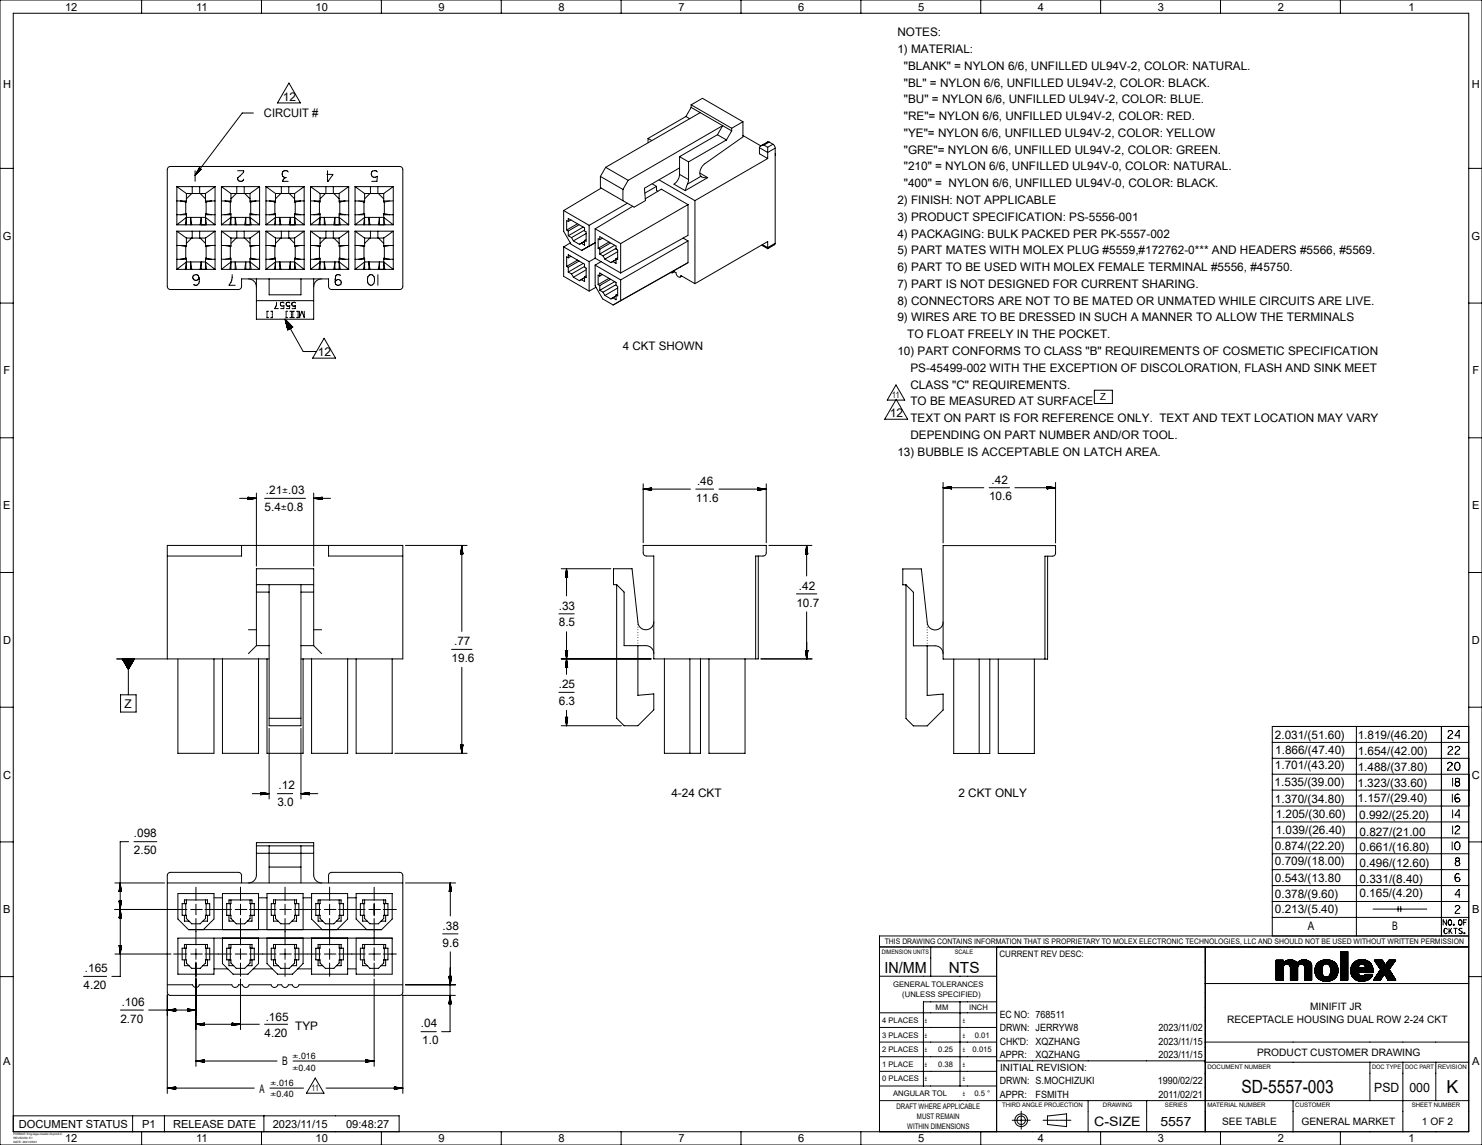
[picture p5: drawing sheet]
<svg xmlns="http://www.w3.org/2000/svg" width="559mm" height="432mm" viewBox="0 0 559 432" stroke-linecap="round" stroke-linejoin="round" font-family="sans-serif">
<defs><g id="words">
<text font-size="6.9" x="468.1" y="412.4">SD-5557-003</text>
<text font-size="6.7" x="545.4" y="412.3">K</text>
<g font-size="5.8">
<text x="333.6" y="366.8">IN/MM</text>
<text x="357.8" y="366.8">NTS</text>
</g>
<text font-size="4.9" x="412.6" y="424.8">C-SIZE</text>
<g font-size="4.8">
<text x="518.2" y="411.6">PSD</text>
<text x="531.4" y="411.6">000</text>
<text x="437.5" y="424.7">5557</text>
</g>
<g font-size="4.5">
<text x="106.6" y="38">12</text>
<text x="119.8" y="134.2">12</text>
<text x="335.6" y="157.2">12</text>
<text x="47" y="266.9">Z</text>
</g>
<g font-size="4.4">
<text x="338.4" y="13.7">NOTES:</text>
<text x="338.4" y="20">1) MATERIAL:</text>
<text x="340.8" y="26.3">&quot;BLANK&quot; = NYLON 6/6, UNFILLED UL94V-2, COLOR: NATURAL.</text>
<text x="340.8" y="32.7">&quot;BL&quot; = NYLON 6/6, UNFILLED UL94V-2, COLOR: BLACK.</text>
<text x="340.8" y="39">&quot;BU&quot; = NYLON 6/6, UNFILLED UL94V-2, COLOR: BLUE.</text>
<text x="99.5" y="44.2">CIRCUIT #</text>
<text x="340.8" y="45.3">&quot;RE&quot;= NYLON 6/6, UNFILLED UL94V-2, COLOR: RED.</text>
<text x="340.8" y="51.6">&quot;YE&quot;= NYLON 6/6, UNFILLED UL94V-2, COLOR: YELLOW</text>
<text x="340.8" y="58">&quot;GRE&quot;= NYLON 6/6, UNFILLED UL94V-2, COLOR: GREEN.</text>
<text x="340.8" y="64.3">&quot;210&quot; = NYLON 6/6, UNFILLED UL94V-0, COLOR: NATURAL.</text>
<text x="340.8" y="70.6">&quot;400&quot; = NYLON 6/6, UNFILLED UL94V-0, COLOR: BLACK.</text>
<text x="338.4" y="76.9">2) FINISH: NOT APPLICABLE</text>
<text x="338.4" y="83.3">3) PRODUCT SPECIFICATION: PS-5556-001</text>
<text x="338.4" y="89.6">4) PACKAGING: BULK PACKED PER PK-5557-002</text>
<text x="338.4" y="95.9">5) PART MATES WITH MOLEX PLUG #5559,#172762-0*** AND HEADERS #5566, #5569.</text>
<text x="338.4" y="102.3">6) PART TO BE USED WITH MOLEX FEMALE TERMINAL #5556, #45750.</text>
<text x="338.4" y="108.6">7) PART IS NOT DESIGNED FOR CURRENT SHARING.</text>
<text x="338.4" y="114.9">8) CONNECTORS ARE NOT TO BE MATED OR UNMATED WHILE CIRCUITS ARE LIVE.</text>
<text x="338.4" y="121.2">9) WIRES ARE TO BE DRESSED IN SUCH A MANNER TO ALLOW THE TERMINALS</text>
<text x="342.1" y="127.6">TO FLOAT FREELY IN THE POCKET.</text>
<text x="234.8" y="132.1">4 CKT SHOWN</text>
<text x="338.4" y="133.9">10) PART CONFORMS TO CLASS &quot;B&quot; REQUIREMENTS OF COSMETIC SPECIFICATION</text>
<text x="343.3" y="140.2">PS-45499-002 WITH THE EXCEPTION OF DISCOLORATION, FLASH AND SINK MEET</text>
<text x="343.3" y="146.5">CLASS &quot;C&quot; REQUIREMENTS.</text>
<text x="343.3" y="152.9">TO BE MEASURED AT SURFACE</text>
<text x="343.3" y="159.2">TEXT ON PART IS FOR REFERENCE ONLY. TEXT AND TEXT LOCATION MAY VARY</text>
<text x="343.3" y="165.5">DEPENDING ON PART NUMBER AND/OR TOOL.</text>
<text x="338.4" y="171.9">13) BUBBLE IS ACCEPTABLE ON LATCH AREA.</text>
<text x="262.8" y="182.9">.46</text>
<text x="373.9" y="182.3">.42</text>
<text x="100.3" y="186.4">.21</text>
<text x="262.3" y="189.2">11.6</text>
<text x="373" y="188.7">10.6</text>
<text x="99.8" y="192.7">5.4</text>
<text x="301.2" y="222.4">.42</text>
<text x="210.7" y="229.9">.33</text>
<text x="300.3" y="228.7">10.7</text>
<text x="210.7" y="236.3">8.5</text>
<text x="171.2" y="243.3">.77</text>
<text x="170.3" y="249.7">19.6</text>
<text x="210.7" y="259.5">.25</text>
<text x="210.7" y="265.9">6.3</text>
<text x="480.7" y="278.8">2.031/(51.60)</text>
<text x="511.9" y="278.7">1.819/(46.20)</text>
<text x="480.8" y="284.4">1.866/(47.40)</text>
<text x="511.9" y="284.7">1.654/(42.00)</text>
<text x="480.7" y="290.2">1.701/(43.20)</text>
<text x="511.9" y="290.8">1.488/(37.80)</text>
<text x="105.1" y="297.7">.12</text>
<text x="480.6" y="296.5">1.535/(39.00)</text>
<text x="511.8" y="296.8">1.323/(33.60)</text>
<text x="104.6" y="304.1">3.0</text>
<text x="253.1" y="300.5">4-24 CKT</text>
<text x="361.4" y="300.5">2 CKT ONLY</text>
<text x="480.7" y="302.7">1.370/(34.80)</text>
<text x="511.9" y="302.6">1.157/(29.40)</text>
<text x="481" y="308.5">1.205/(30.60)</text>
<text x="512.5" y="308.8">0.992/(25.20)</text>
<text x="50.5" y="315.8">.098</text>
<text x="481" y="314.6">1.039/(26.40)</text>
<text x="512.7" y="315.2">0.827/(21.00</text>
<text x="50.5" y="322.2">2.50</text>
<text x="480.7" y="320.6">0.874/(22.20)</text>
<text x="512.6" y="320.9">0.661/(16.80)</text>
<text x="480.7" y="326.3">0.709/(18.00)</text>
<text x="512.6" y="326.8">0.496/(12.60)</text>
<text x="480.7" y="332.5">0.543/(13.80</text>
<text x="512.6" y="332.9">0.331/(8.40)</text>
<text x="480.7" y="338.5">0.378/(9.60)</text>
<text x="512.6" y="338.4">0.165/(4.20)</text>
<text x="480.7" y="344.4">0.213/(5.40)</text>
<text x="166.9" y="350.6">.38</text>
<text x="493.1" y="350.8">A</text>
<text x="524.9" y="350.8">B</text>
<text x="166.9" y="356.9">9.6</text>
<text x="32" y="366.6">.165</text>
<text x="31.5" y="373">4.20</text>
<text x="45.9" y="379.3">.106</text>
<text x="45.4" y="385.7">2.70</text>
<text x="100.2" y="385.1">.165</text>
<text x="111.3" y="388.3">TYP</text>
<text x="158.7" y="387.5">.04</text>
<text x="99.8" y="391">4.20</text>
<text x="159.2" y="393.8">1.0</text>
<text x="106.4" y="401.7">B</text>
<text x="97.9" y="412.1">A</text>
</g>
<g font-size="4.2">
<text x="24.5" y="4">12</text>
<text x="74" y="4">11</text>
<text x="119" y="4">10</text>
<text x="165.4" y="4">9</text>
<text x="210.6" y="4">8</text>
<text x="255.8" y="4">7</text>
<text x="301" y="4">6</text>
<text x="346.2" y="4">5</text>
<text x="391.4" y="4">4</text>
<text x="436.6" y="4">3</text>
<text x="481.8" y="4">2</text>
<text x="531.1" y="4">1</text>
<text x="1.1" y="33.2">H</text>
<text x="554.9" y="33.2">H</text>
<text x="1" y="90.4">G</text>
<text x="554.8" y="90.4">G</text>
<text x="1.4" y="141.2">F</text>
<text x="555.2" y="141.2">F</text>
<text x="1.3" y="192">E</text>
<text x="555.1" y="192">E</text>
<text x="1.1" y="242.8">D</text>
<text x="554.9" y="242.8">D</text>
<text x="1.1" y="293.6">C</text>
<text x="554.9" y="293.6">C</text>
<text x="1.3" y="344.4">B</text>
<text x="555.1" y="344.4">B</text>
<text x="1.3" y="401.6">A</text>
<text x="555.1" y="401.6">A</text>
<text x="7.1" y="425.3">DOCUMENT STATUS</text>
<text x="53.6" y="425.3">P1</text>
<text x="65.2" y="425.3">RELEASE DATE</text>
<text x="102.8" y="425.3">2023/11/15</text>
<text x="130.5" y="425.3">09:48:27</text>
<text x="24.5" y="430.8">12</text>
<text x="74" y="430.8">11</text>
<text x="119" y="430.8">10</text>
<text x="165.4" y="430.8">9</text>
<text x="210.6" y="430.8">8</text>
<text x="255.8" y="430.8">7</text>
<text x="301" y="430.8">6</text>
<text x="346.2" y="430.8">5</text>
<text x="391.4" y="430.8">4</text>
<text x="436.6" y="430.8">3</text>
<text x="481.8" y="430.8">2</text>
<text x="531.1" y="430.8">1</text>
</g>
<g font-size="4">
<text x="106.4" y="186.4">±.03</text>
<text x="105.9" y="192.7">±0.8</text>
</g>
<g font-size="3.9">
<text x="494" y="380.9">MINIFIT JR</text>
<text x="462.7" y="385.7">RECEPTACLE HOUSING DUAL ROW 2-24 CKT</text>
<text x="474" y="398.2">PRODUCT CUSTOMER DRAWING</text>
<text x="460.8" y="424.4">SEE TABLE</text>
<text x="490.7" y="424.4">GENERAL MARKET</text>
<text x="536.2" y="424.4">1 OF 2</text>
</g>
<g font-size="3.8">
<text x="377" y="383.9">EC NO: 768511</text>
<text x="377" y="388.9">DRWN: JERRYW8</text>
<text x="436.8" y="388.9">2023/11/02</text>
<text x="377" y="393.9">CHK'D:</text>
<text x="390.5" y="393.9">XQZHANG</text>
<text x="436.8" y="393.9">2023/11/15</text>
<text x="377" y="398.9">APPR:</text>
<text x="390.5" y="398.9">XQZHANG</text>
<text x="436.8" y="398.9">2023/11/15</text>
<text x="377.1" y="403.9">INITIAL REVISION:</text>
<text x="377" y="408.9">DRWN: S.MOCHIZUKI</text>
<text x="377" y="413.9">APPR:</text>
<text x="390.5" y="413.9">FSMITH</text>
<text x="436.5" y="408.9">1990/02/22</text>
<text x="436.8" y="413.9">2011/02/21</text>
</g>
<text font-size="3.7" x="414.8" y="150.9">Z</text>
<g font-size="3.5">
<text x="336.4" y="150.1">11</text>
<text x="117.5" y="411.5">11</text>
</g>
<text font-size="3.4" x="376.9" y="360.7">CURRENT REV DESC:</text>
<g font-size="3">
<text x="110.1" y="399.5">±.016</text>
<text x="110.1" y="403.9">±0.40</text>
<text x="101.8" y="409.4">±.016</text>
<text x="101.8" y="413.7">±0.40</text>
</g>
<g font-size="2.9">
<text x="333.6" y="356.1">THIS DRAWING CONTAINS INFORMATION THAT IS PROPRIETARY TO MOLEX ELECTRONIC TECHNOLOGIES, LLC AND SHOULD NOT BE USED WITHOUT WRITTEN PERMISSION</text>
<text x="336.8" y="372.2">GENERAL TOLERANCES</text>
<text x="340.2" y="375.8">(UNLESS SPECIFIED)</text>
<text x="352.8" y="380.9">MM</text>
<text x="365.5" y="380.9">INCH</text>
<text x="332.6" y="385.8">4 PLACES</text>
<text x="348.7" y="385.7">±</text>
<text x="363.1" y="385.7">±</text>
<text x="332.6" y="391.3">3 PLACES</text>
<text x="348.7" y="391.3">±</text>
<text x="363.1" y="391.3">±</text>
<text x="367.6" y="391.3">0.01</text>
<text x="332.6" y="396.8">2 PLACES</text>
<text x="348.7" y="396.8">±</text>
<text x="353.8" y="396.8">0.25</text>
<text x="363.1" y="396.8">±</text>
<text x="366.8" y="396.8">0.015</text>
<text x="332.6" y="402.3">1 PLACE</text>
<text x="332.7" y="407.8">0 PLACES</text>
<text x="348.7" y="402.3">±</text>
<text x="348.7" y="407.8">±</text>
<text x="353.8" y="402.3">0.38</text>
<text x="363.1" y="402.3">±</text>
<text x="363.1" y="407.8">±</text>
<text x="336.8" y="413.4">ANGULAR TOL</text>
<text x="363.1" y="413.3">±</text>
<text x="367.4" y="413.4">0.5 °</text>
<text x="338.1" y="418.4">DRAFT WHERE APPLICABLE</text>
<text x="342.1" y="425.6">WITHIN DIMENSIONS</text>
<text x="345.8" y="422">MUST REMAIN</text>
</g>
<text font-size="2.4" x="542.1" y="403.1">REVISION</text>
<g font-size="2.3">
<text x="332.4" y="359.6">DIMENSION UNITS</text>
<text x="360" y="359.6">SCALE</text>
<text x="455.3" y="403.1">DOCUMENT NUMBER</text>
<text x="517.3" y="403.1">DOC TYPE</text>
<text x="529.8" y="403.1">DOC PART</text>
<text x="377.9" y="417.6">THIRD ANGLE PROJECTION</text>
<text x="415.9" y="417.6">DRAWING</text>
<text x="439.2" y="417.6">SERIES</text>
<text x="455.3" y="417.6">MATERIAL NUMBER</text>
<text x="488.4" y="417.6">CUSTOMER</text>
<text x="532.3" y="417.6">SHEET NUMBER</text>
</g>
<g font-size="1.1">
<text x="5" y="428.2">FORMAT: Eng-lega-master-tb-prod-C</text>
<text x="5" y="429.6">REVISION: E1</text>
<text x="5" y="431">DATE: 2021/05/01</text>
</g>
</g></defs>
<g fill="none" stroke="#000" stroke-width=".38">
<path d="M0 0h558.8v431.8h-558.8zM5 5h548.8v421.8h-548.8zM53.4 0v5M98.6 0v5M143.8 0v5M189 0v5M234.2 0v5M279.4 0v5M324.6 0v5M369.8 0v5M415 0v5M460.2 0v5"/>
<path d="M505.4 0v5M108.9 31.3l4.4 7.5h-8.7zM260.6 39.5l4.3-2.4 15.2 8.8M260.6 39.5l15.3 8.9M260.6 39.5v1M95.5 42.6h-4.2l-17.7 23.5M244.4 52.2l1.4 .8M244.4 52.2v1.7M256.2 59.1v6.7M256.2 59.1l3.4 1.9M258.6 43.9l-14.2 8.3M258.6 43.9l1.5 .9"/>
<path d="M260.6 40.5l15.3 8.9M260.6 40.5l-2 3.4M264 42.5l-35.6 20.6M270.5 50.8l2-3.4-35.6 20.6M270.5 50.8l-14.3 8.3M270.5 50.8l3.4 2M273.9 52.8l-14.3 8.2M275.9 48.4v1M275.9 49.4l-2 3.4M280.1 45.9v5.7l-14.3 10.2a3.8 3.8 0 0 0-1.5 4.7M280.1 45.9l-4.2 2.5M280.1 51.1l6.8 3.9"/>
<path d="M286.4 55.7l3.1 1.8M286.4 55.7v2.3l3.1 1.8M286.8 55l-.4 .7M288 54.7l-1.2 .3M288 54.7l1.5 .8M289.5 55.5v2M289.5 57.5v2.3M289.5 59.8l-27.5 15.9M290 53.6l-2 1.1M290 53.6l-.5-.1-2.7 1.5M290 53.6l1.4 .8M291.4 54.4l.6 .6 .3 .9"/>
<path d="M291.4 54.4l-1.9 1.1M292.3 55.9l-2.8 1.6M292.3 57.9l.1 .2M292.3 55.9v35.8M292.4 58.1h-.1M292.4 58.1l-.1 .6M0 63.5h5M63.4 63.1l.9-.3 86.9 .1 .7 1.1-.2 44.5-1 .7h-25.8l-.6-.3-.4-.7v-3h-32.8v3l-.4 .7-.7 .3-26.3-.2-.6-1v-44zM66.7 70.4h14.4M66.7 75.8h3.6M66.7 70.4v14.4M66.7 70.4l3.6 2.6"/>
<path d="M68 75.8l2 .4M70 76.2v4.4M70.3 73h7.2M70.3 73v3.2h-.3M72.3 73l-2 2M72.5 70.4v2.6M73.6 64.4v4M73.9 65.5l1.5-2-1.6 2.3M74.7 65l.9-1.3-1.2 1.6M74.9 63.8l.3-.4-.5 .7M75.1 63.4l.7 .5M75.1 63.4l-1.5 2.7"/>
<path d="M75.2 63.4h-.1M75.3 63.5l-1 1.3M75.3 70.4v2.6M75.4 63.5l-1.3 1.6M75.5 73l2 2M75.6 63.7l-1.5 1.9M75.7 63.8l-.5 .7M75.8 63.8l-.3 .4M75.8 63.9h.1M75.8 63.9l-2.2 2.2M77.5 75.8h3.6M77.5 73v3.2h.2"/>
<path d="M77.7 76.2v4.4M79.8 75.8l-2.1 .4M81.1 70.4v14.4M81.1 70.4l-3.6 2.6M83.5 70.4l3.6 2.6M83.5 70.4h14.4M83.5 75.8h3.6M83.5 70.4v14.4M84.8 75.8l2 .4M86.8 76.2v4.4M87.1 73h7.2M87.1 73v3.2h-.3"/>
<path d="M89.1 73l-2 2M89.3 70.4v2.6M89.6 64.4h2.3l-.1 .7-2.1 1.8a1.12 1.12 0 0 0 .8 1.5 1.12 1.12 0 0 0 1.4-.8M92.1 70.4v2.6M92.3 73l2 2M94.3 73v3.2h.2M94.3 75.8h3.6M94.5 76.2v4.4M96.6 75.8l-2.1 .4M97.9 70.4v14.4M97.9 70.4l-3.6 2.6M100.3 70.4h14.4"/>
<path d="M100.3 75.8h3.6M100.3 70.4v14.4M100.3 70.4l3.6 2.6M101.6 75.8l2 .4M103.6 76.2v4.4M103.9 73h7.2M103.9 73v3.2h-.3M105.9 73l-2 2M106.1 70.4v2.6M108.7 64.9a1.32 1.32 0 0 0-2.3 .2 1.32 1.32 0 0 0 1.5 1.8 1.77 1.77 0 0 0-1.3 1.5h2.1M108.9 70.4v2.6M109.1 73l2 2"/>
<path d="M111.1 75.8h3.6M111.1 73v3.2h.2M111.3 76.2v4.4M113.4 75.8l-2.1 .4M114.7 70.4v14.4M114.7 70.4l-3.6 2.6M117.1 70.4h14.4M117.1 75.8h3.6M117.1 70.4v14.4M117.1 70.4l3.6 2.6M118.4 75.8l2 .4M120.4 76.2v4.4"/>
<path d="M120.7 73h7.2M120.7 73v3.2h-.3M122.7 73l-2 2M122.9 70.4v2.6M123.5 64.4v4h.2l1.8-2.6h-2.3M125.7 70.4v2.6M125.9 73l2 2M127.9 75.8h3.6M127.9 73v3.2h.2M128.1 76.2v4.4M130.2 75.8l-2.1 .4M131.5 70.4v14.4"/>
<path d="M131.5 70.4l-3.6 2.6M133.9 70.4h14.4M133.9 75.8h3.6M133.9 70.4v14.4M133.9 70.4l3.6 2.6M135.2 75.8l2 .4M137.2 76.2v4.4M137.5 73h7.2M137.5 73v3.2h-.3M139.5 73l-2 2M139.7 70.4v2.6M142.3 64.9a1.29 1.29 0 0 0-2.3 .2 1.29 1.29 0 0 0 1.5 1.7l.8-.3-.2 1.9h-1.9"/>
<path d="M142.5 70.4v2.6M142.7 73l2 2M144.7 75.8h3.6M144.7 73v3.2h.2M144.9 76.2v4.4M147 75.8l-2.1 .4M148.3 70.4l-3.6 2.6M148.3 70.4v14.4M212.5 79.4l9.6 5.6M212.5 79.4v7.8l2.9 4.9 3.9 2.3M226.4 66.5l8.5 4.9M226.4 66.5v4.3l8.5 4.9"/>
<path d="M226.7 70.9l-14.2 8.5M228.4 63.1l-2 3.4M228.4 63.1l8.5 4.9M234.9 71.4v4.3M236.6 76.6l-14.5 8.4M236.9 68l-2 3.4M238.6 77.8l-14.2 8.5M243.3 75l6.1-3.7 10 5.9M245.9 69.3l1.6 1M247.5 70.3v1.5l.5 .3M247.5 70.3l-4.4 2.5M248.5 67.8l13.5 7.9"/>
<path d="M256.2 65.8l-.6 2.1-1.5 1.5 4.3 2.5M256.2 63.3l-13.2 7.7 .4 4.7-4.3 2.4-4.2-2.4M256.2 65.8l3.4 1.9M259.2 69.4l-.8 2.5M259.4 77.2v11.6l-25.4 14.1M259.4 77.2l-25.4 14.7M259.6 67.7l-.4 1.7M259.6 61v6.7M262 75.7v31.3M263.9 65.3l2.9 1.7M264.3 66.5l1 .4 1.5 .1M264.3 66.5l-5.1 2.9"/>
<path d="M266.8 67l-8.4 4.9M553.8 63.5h5M66.7 97.8h3.6M66.7 81h3.6M66.7 84.8h14.4M66.7 87.2h14.4M66.7 92.6h3.6M66.7 87.2v14.4M66.7 87.2l3.6 2.6M68 92.6l2 .4M70 80.6h.3v4.2M70 97.4h.3v4.2"/>
<path d="M70 93v4.4M70 97.4l-2 .4M70 80.6l-2 .4M70.3 89.8v3.2h-.3M70.3 98.8l-.4 2.8M70.3 82h7.2M70.3 98.8h7.2M70.3 98.8l-3.6 2.8M70.3 89.8h7.2M70.3 82l-3.6 2.8M70.3 82l-.4 2.8M71.9 84.8v-2.8l.4 2.8"/>
<path d="M72.3 89.8l-2 2M72.5 87.2v2.6M75.3 87.2v2.6M75.5 89.8l2 2M75.5 84.8l.4-2.8v2.8M77.5 98.8l3.6 2.8M77.5 97.8h3.6M77.5 81h3.6M77.5 89.8v3.2h.2M77.5 98.8l.4 2.8M77.5 92.6h3.6M77.5 82l3.6 2.8"/>
<path d="M77.5 82l.4 2.8M77.7 80.6h-.2v4.2M77.7 97.4h-.2v4.2M77.7 97.4l2.1 .4M77.7 93v4.4M77.7 80.6l2.1 .4M79.8 92.6l-2.1 .4M81.1 87.2v14.4M81.1 87.2l-3.6 2.6M83.5 97.8h3.6M83.5 81h3.6M83.5 87.2v14.4"/>
<path d="M83.5 84.8h14.4M83.5 87.2h14.4M83.5 92.6h3.6M83.5 87.2l3.6 2.6M84.8 92.6l2 .4M86.8 80.6l-2 .4M86.8 80.6h.3v4.2M86.8 97.4h.3v4.2M86.8 93v4.4M86.8 97.4l-2 .4M87.1 89.8v3.2h-.3M87.1 82h7.2"/>
<path d="M87.1 82l-3.6 2.8M87.1 98.8h7.2M87.1 82l-.4 2.8M87.1 89.8h7.2M87.1 98.8l-.4 2.8M87.1 98.8l-3.6 2.8M88.7 84.8v-2.8l.4 2.8M89.1 89.8l-2 2M89.3 87.2v2.6M92.1 87.2v2.6M92.3 89.8l2 2M92.3 84.8l.4-2.8v2.8"/>
<path d="M94.3 82l.4 2.8M94.3 97.8h3.6M94.3 81h3.6M94.3 82l3.6 2.8M94.3 89.8v3.2h.2M94.3 92.6h3.6M94.3 98.8l.4 2.8M94.3 98.8l3.6 2.8M94.5 80.6h-.2v4.2M94.5 97.4h-.2v4.2M94.5 93v4.4M94.5 97.4l2.1 .4"/>
<path d="M94.5 80.6l2.1 .4M96.6 92.6l-2.1 .4M97.9 87.2v14.4M97.9 87.2l-3.6 2.6M100.3 97.8h3.6M100.3 81h3.6M100.3 84.8h14.4M100.3 87.2h14.4M100.3 92.6h3.6M100.3 87.2v14.4M100.3 87.2l3.6 2.6M101.6 92.6l2 .4"/>
<path d="M103.6 93v4.4M103.6 80.6h.3v4.2M103.6 97.4h.3v4.2M103.6 97.4l-2 .4M103.6 80.6l-2 .4M103.9 89.8v3.2h-.3M103.9 82h7.2M103.9 98.8h7.2M103.9 89.8h7.2M103.9 98.8l-.4 2.8M103.9 98.8l-3.6 2.8M103.9 82l-.4 2.8"/>
<path d="M103.9 82l-3.6 2.8M105.5 84.8v-2.8l.4 2.8M105.9 89.8l-2 2M106.1 87.2v2.6M108.9 87.2v2.6M109.1 89.8l2 2M109.1 84.8l.4-2.8v2.8M111.1 97.8h3.6M111.1 81h3.6M111.1 89.8v3.2h.2M111.1 92.6h3.6M111.1 98.8l3.6 2.8"/>
<path d="M111.1 98.8l.4 2.8M111.1 82l3.6 2.8M111.1 82l.4 2.8M111.3 80.6h-.2v4.2M111.3 97.4h-.2v4.2M111.3 97.4l2.1 .4M111.3 93v4.4M111.3 80.6l2.1 .4M113.4 92.6l-2.1 .4M114.7 87.2v14.4M114.7 87.2l-3.6 2.6M117.1 97.8h3.6"/>
<path d="M117.1 81h3.6M117.1 84.8h14.4M117.1 87.2h14.4M117.1 92.6h3.6M117.1 87.2v14.4M117.1 87.2l3.6 2.6M118.4 92.6l2 .4M120.4 80.6h.3v4.2M120.4 97.4h.3v4.2M120.4 93v4.4M120.4 80.6l-2 .4M120.4 97.4l-2 .4"/>
<path d="M120.7 89.8v3.2h-.3M120.7 82h7.2M120.7 98.8h7.2M120.7 89.8h7.2M120.7 98.8l-3.6 2.8M120.7 98.8l-.4 2.8M120.7 82l-3.6 2.8M120.7 82l-.4 2.8M122.3 84.8v-2.8l.4 2.8M122.7 89.8l-2 2M122.9 87.2v2.6M125.7 87.2v2.6"/>
<path d="M125.9 84.8l.4-2.8v2.8M125.9 89.8l2 2M127.9 97.8h3.6M127.9 81h3.6M127.9 89.8v3.2h.2M127.9 92.6h3.6M127.9 82l3.6 2.8M127.9 98.8l3.6 2.8M127.9 98.8l.4 2.8M127.9 82l.4 2.8M128.1 80.6h-.2v4.2M128.1 97.4h-.2v4.2"/>
<path d="M128.1 93v4.4M128.1 80.6l2.1 .4M128.1 97.4l2.1 .4M130.2 92.6l-2.1 .4M131.5 87.2v14.4M131.5 87.2l-3.6 2.6M133.9 97.8h3.6M133.9 81h3.6M133.9 84.8h14.4M133.9 87.2v14.4M133.9 87.2h14.4M133.9 92.6h3.6"/>
<path d="M133.9 87.2l3.6 2.6M135.2 92.6l2 .4M137.2 80.6h.3v4.2M137.2 97.4h.3v4.2M137.2 97.4l-2 .4M137.2 93v4.4M137.2 80.6l-2 .4M137.5 89.8v3.2h-.3M137.5 82h7.2M137.5 98.8h7.2M137.5 82l-3.6 2.8M137.5 98.8l-.4 2.8"/>
<path d="M137.5 82l-.4 2.8M137.5 98.8l-3.6 2.8M137.5 89.8h7.2M139.1 84.8v-2.8l.4 2.8M139.5 89.8l-2 2M139.7 87.2v2.6M142.5 87.2v2.6M142.7 84.8l.4-2.8v2.8M142.7 89.8l2 2M144.7 97.8h3.6M144.7 81h3.6M144.7 89.8v3.2h.2"/>
<path d="M144.7 98.8l.4 2.8M144.7 82l3.6 2.8M144.7 82l.4 2.8M144.7 92.6h3.6M144.7 98.8l3.6 2.8M144.9 80.6h-.2v4.2M144.9 97.4h-.2v4.2M144.9 93v4.4M144.9 97.4l2.1 .4M144.9 80.6l2.1 .4M147 92.6l-2.1 .4M148.3 87.2l-3.6 2.6"/>
<path d="M148.3 87.2v14.4M212.5 93.1v11.1l9.6 5.6M212.5 93.1l9.6 5.6M213.7 86.8l.6 .3M214.3 83.5l-.6-.3v3.6M214.3 97.2l-.6-.3v3.6M214.3 88.9l1.2 .7M214.3 83.5v-1.1l6.1 3.5v1.2l.6 .3v3.6l-.6-.3M214.3 97.2v-1.1l6.1 3.5v1.2l.6 .3v3.6l-.6-.3M214.3 87.1v1.8M215 91.6l-2.5 1.5M215.3 83l-1 .5"/>
<path d="M215.3 96.7l-1 .5M215.5 89.6l.7 1.2M216.2 90.8l2.3 1.4M217.7 84.4l-4 2.4M217.7 98.1l-4 2.4M218.4 84.7l-4.1 2.4M218.4 98.4l-4.1 2.4M219.9 85.6l-5.6 3.3M219.9 99.3l-5.6 3.3M220.4 86.8l-4.9 2.8M220.4 90.7v1.8l-1.2-.8-.7 .5M220.4 91l-1.9 1.2"/>
<path d="M221 88.1l-4.8 2.7M221 90.3l-.6 .4M222.1 85v7.8M222.1 98.7v11.1M222.1 92.8l-2.8 1.6M222.1 92.8l2.3-1.3-5.1 2.9M224.4 86.3l9.6 5.6M224.4 97.4l9.6 5.5M224.4 100v7.8l2.8 4.9 4 2.3M224.4 86.3v11.1M224.4 97.4l-2.3 1.3M224.4 100l9.6 5.6"/>
<path d="M225.5 93.6l.6 .4M226.1 95.8l1.3 .7M226.1 90.4l-.6-.4v3.6M226.1 90.4v-1.1l6.2 3.5v1.1l.6 .4v3.6l-.6-.4M226.1 94v1.8M226.6 98.7l-2.2 1.3M227.1 89.8l-1 .6M227.4 96.5l.7 1.2M228.1 97.7l2.2 1.3M229.6 91.3l-4.1 2.3M230.2 91.6l-4.1 2.4M231.8 92.5l-5.7 3.3"/>
<path d="M232.3 97.5v1.8l-1.2-.7-.8 .4M232.3 93.7l-4.9 2.8M232.3 97.9l-2 1.1M232.9 97.2l-.6 .3M232.9 94.9l-4.8 2.8M234 91.9v11M257.6 89.8l1.8 1.1M259.4 90.9v8.1M259.4 99l-25.4 14.4M259.4 90.9l-25.4 14.7M259.4 99l-28.2 16M287.1 92.4l2.4 1.4"/>
<path d="M287.5 92.2l2 1.2M289.5 93.4v.4M289.5 93.4v-2.3l-27.5 15.9M292.3 91.7l-2.8 1.7M292.3 91.7l-.2 .6-2.6 1.5M0 114.3h5M66.7 101.6h14.4M71.9 101.6v-2.8l.4 2.8M75 104.6a1.14 1.14 0 0 1-1.6 1.1 1.14 1.14 0 0 1-.2-2l.8-.1a2.39 2.39 0 0 1 .5 3.8l-.9 .2-.6-.3M75.5 101.6l.4-2.8v2.8M83.5 101.6h14.4M87.5 103.6a5.5 5.5 0 0 1-1.1 4h2.3"/>
<path d="M88.7 101.6v-2.8l.4 2.8M92.3 101.6l.4-2.8v2.8M93.7 105.2a3 3 0 0 1 3 3M96.7 105.2v15.2h21.6v-15.2M96.7 113.4h21.6M100.3 101.6h14.4M100.7 119.2v.6h.6M100.7 118.3v.6M101.3 117.4h-.6v.6M101.5 105.2v6h12v-6M102.1 117.4h.6v.6M102.7 119.2v.6h-.6"/>
<path d="M102.7 118.3v.6M104.3 114l-.1 1.2-.6 1.2h1.3M105.5 101.6v-2.8l.4 2.8M107.1 114.3a.78 .78 0 0 0-1.4 .1 .78 .78 0 0 0 .9 1.1l.5-.3-.1 1.2h-1.2M107.9 119.2v.6h.6M107.9 118.3v.6M108.5 117.4h-.6v.6M109.1 101.6l.4-2.8v2.8M109.3 114.3a.78 .78 0 0 0-1.4 .1 .78 .78 0 0 0 .9 1.1l.5-.3-.1 1.2h-1.2M109.3 117.4h.6v.6M109.9 118.3v.6M109.9 119.2v.6h-.6"/>
<path d="M110.4 118.3v.6M110.4 119.2v.6h.6M111 117.4h-.6v.6M111.4 114.3a.78 .78 0 0 0-1.4 .1 .78 .78 0 0 0 .9 1.1l.5-.3-.1 1.2h-1.2M111.8 117.4h.6v.6M112.4 118.3v.6M112.4 119.2v.6h-.6M112.9 117.4v2.4l.9-2.4 .9 2.4v-2.4M117.1 101.6h14.4M121.3 105.2a3 3 0 0 0-3 3M122.3 101.6v-2.8l.4 2.8M125.9 101.6l.4-2.8v2.8"/>
<path d="M128.4 103.9l-.7-.3-.8 .1-.5 1.3a2.1 2.1 0 0 0 .5 2.4 1.12 1.12 0 0 0 1.5-.1 1.12 1.12 0 0 0 0-1.5 1.12 1.12 0 0 0-1.5-.2l-.5 .5M133.9 101.6h14.4M139.1 101.6v-2.8l.4 2.8M139.2 103.7l.9-.1a2.3 2.3 0 0 1 0 4h-.4a2.46 2.46 0 0 1-.5-3.9zM142.5 103.6v4M142.7 101.6l.4-2.8v2.8M213.7 100.5l.6 .3M214.3 102.6l1.2 .7M214.3 100.8v1.8M215.5 103.3l.7 1.2M216.2 104.5l2.3 1.4M220.4 104.4v1.8l-1.2-.8-.7 .5"/>
<path d="M220.4 104.7l-1.9 1.2M220.4 100.5l-4.9 2.8M221 104l-.6 .4M221 101.8l-4.8 2.7M224.7 108.3l-2.6 1.5M225.5 107.3l.6 .4M226.1 104.1v-1.1l6.2 3.5v1.1l.6 .4v3.6l-.6-.4M226.1 109.5l1.3 .7M226.1 107.7v1.8M226.1 104.1l-.6-.4v3.6M227.1 103.5l-1 .6M227.4 110.2l.7 1.2"/>
<path d="M228.1 111.4l2.2 1.3M229.6 105l-4.1 2.3M230.2 105.3l-4.1 2.4M231.1 112.3l1.2-.7-2 1.1M231.1 112.3l-.8 .4M231.8 106.2l-5.7 3.3M232.3 107.4l-4.9 2.8M232.3 111.2v1.8l-1.2-.7M232.9 108.6l-4.8 2.8M232.9 110.9l-.6 .3M234 113.4l-2.8 1.6M234 105.6v7.8"/>
<path d="M252.9 102.7l.7 .1M253.6 102.8l.3-.5 1 .6a1.53 1.53 0 0 0 1.5 1.6M254.3 102.5l-.7 .3M256.4 104.5l.3-.6 5.3 3.1M257.1 104.1l-.7 .4M553.8 114.3h5M107.5 120.4l6.8 12.2h5M107.5 120.4l1 4M107.5 120.4l2.9 2.9M107.6 120.8l1.7 3.1M107.6 120.5l1.9 3.3M107.7 121.1l1.6 2.9"/>
<path d="M107.8 121.5l1.4 2.5M107.9 121.9l1.2 2.2M107.9 120.8l1.7 3M108 122.3l1 1.8M108 122.5l.9 1.7M108 120.9l1.6 2.9M108.1 122.9l.7 1.3M108.2 123.2l.5 1.1M108.3 121.2l1.4 2.5M108.3 123.6l.3 .7M108.4 124l.2 .4M108.5 124.4h.1"/>
<path d="M108.6 121.5l1.2 2.1M108.9 121.8l1 1.8M109.1 122.1l.9 1.4M109.4 122.3l.7 1.2-.4-.9M109.8 122.8l.4 .6M110.1 123.1l.2 .3M110.4 123.3h.1M110.4 123.3l-1.9 1.1M122.2 127.6l4.3 7.5h-8.6zM337.8 145.2l3.3 5.7h-6.6zM337.9 150.6l4.3 7.5h-8.6zM412.6 147.2h6.8v5h-6.8z"/>
<path d="M0 165.1h5M553.8 165.1h5M90.3 187.9h6.4M93.5 188.2h.9M93.5 187.5h.1M93.5 187.6h.5M93.5 187.6l1.3 .1M93.5 187.7l2 .1M93.5 187.8l2.8 .1M93.5 187.5l3.2 .4M93.5 187.5v.9M94 188.3h-.5"/>
<path d="M95.1 188.1l-1.6 .1M95.9 188l-2.4 .1M96.7 187.9l-3.2 .5M96.7 185.9v27.6M99.8 187.9h15.4M118.3 187.9h6.3M118.3 185.9v27.6M118.3 187.9l3.2 .5M118.7 187.9h2.8M119.1 188h2.4M119.4 187.8h2.1M119.8 188.1h1.7"/>
<path d="M120.2 187.7h1.3M120.6 188.2h.9M121 187.6h.5M121 188.3h.5M121.4 187.5h.1M121.5 187.5v.9M121.5 187.5l-3.2 .4M242.5 184.5l3.2 .4M242.5 184.5h17.8M242.5 182.5v22.2M242.9 184.4h2.8M243.3 184.6h2.4"/>
<path d="M243.7 184.3h2M244.1 184.7h1.6M244.5 184.2h1.2M244.8 184.8h.9M245.2 184.1h.5M245.2 184.8h.5M245.6 184h.1M245.7 184v.9M245.7 184l-3.2 .5M262.3 184.5h6.8M271.1 184.5h17.8M285.7 184.4h2.8"/>
<path d="M285.7 184.3h2.1M285.7 184.1l1.3 .1M285.7 184.1h.5M285.7 184h.1M285.7 184.8h.9M285.7 184l3.2 .5M285.7 184v.9M286.2 184.8l-.5 .1M287.4 184.7h-1.7M288.1 184.6h-2.4M288.9 182.5v22.2M288.9 184.5l-3.2 .4"/>
<path d="M355.6 183.9l3.2 .4M355.6 183.9h15.4M355.6 181.9v22.9M356 184h2.8M356.4 183.8h2.4M356.8 184.1h2M357.1 183.7h1.7M357.5 184.2h1.3M357.9 183.6h.9M358.3 184.3h.5M358.3 183.6h.5M358.7 184.3h.1"/>
<path d="M358.8 183.5v.8M358.8 183.5l-3.2 .4M373 183.9h7.7M382.7 183.9h15.3M394.8 184.3h.1M394.8 184.3h.5M394.8 183.5l.5 .1M394.8 183.6h.9M394.8 183.7h1.7M394.8 183.8h2.4M394.8 183.5l3.2 .4M394.8 183.5v.8"/>
<path d="M396.1 184.2h-1.3M396.8 184.1h-2M397.6 184h-2.8M398 183.9l-3.2 .4M398 181.9v22.9M0 215.9h5M91.1 205.7v4h-28M123.9 205.7v4h28M152.9 205.7h23.2M173.7 208.9h.8M173.8 208.4v.5M173.8 208v.9"/>
<path d="M173.9 207.2v1.7M174 206.5v2.4M174.1 205.7v32.4M174.1 205.7l-.4 3.2M174.1 205.7l.4 3.2M174.2 206.1v2.8M174.3 206.8v2.1M174.4 207.6v1.3M174.5 208.4v.5M174.5 208.8v.1M211.6 214.5h18.7M213.3 217.2v.5"/>
<path d="M213.4 216.4v1.3M213.5 215.6v2.1M213.5 215.3v2.4M213.6 214.5l-.4 3.2M213.6 214.5l.4 3.2h-.8M213.6 214.5v10.2M213.7 214.9v2.8M213.8 215.6v2.1M213.9 216.4v1.3M214 217.2v.5M285.9 209.7v38.8h-39.4v-38.8l-3.5-.2-.5-1v-2.8h46.4v2.9l-.3 .7-.7 .4h-3v38.8M289.9 205.7h16.2"/>
<path d="M303.7 208.9h.9M303.7 208.8v.1M303.8 208v.9M303.9 207.2v1.7M304 206.5v2.4M304.1 206.1v2.8M304.1 205.7v11.5M304.1 205.7l-.4 3.2M304.1 205.7l.5 3.2M304.2 206.5v2.4M304.3 207.2v1.7M304.5 208v.9"/>
<path d="M304.6 208.8v.1M395 209.8v38.8h-39.4v-42.8h42.4v2.9l-.3 .7-.8 .3-2.9 .1v38.8M553.8 215.9h5M93.7 237.5h3M96.7 220.5h21.6M96.7 223.3h4.8M101.5 220.5v53.2h12v-53.2M113.5 223.3h4.8M118.3 237.5h3M210.7 231.5h5.8M213.6 238.3v16M232.5 220.5l2.8 2.8v20.2h8.2a3 3 0 0 1 3 3"/>
<path d="M232.5 220.5h-1.2v-6h7l2.2 20a3 3 0 0 0 3 3 3 3 0 0 0 3-3M232.5 220.5v50.4l2.8 2.8h5.2l6-6v-6l-6 .5v-18.7M240.5 235.5h.1M240.5 236.5h.1M240.5 237.5h.1M240.5 238.5h.1M240.5 239.5h.1M300.3 224h7.7M304.1 230.7v17.8M341.6 220.6l2.8 2.8v20.2h8.2a3 3 0 0 1 3 3M341.6 220.6h-1.2v-6h7l2.2 20a3 3 0 0 0 3 3 3 3 0 0 0 3-3M341.6 220.6v50.4l2.8 2.8h5.2l6-6v-6l-6 .5v-18.8"/>
<path d="M349.6 235.5v.1M349.6 236.5v.1M349.6 237.5v.1M349.6 238.5v.1M349.6 239.5v.1M44.1 248.5h57.4M46.1 248.5h.1M46.2 248.5v.2M46.3 248.5v.3M46.3 248.5l.1 .5M46.5 248.5v.7M46.6 248.5v.8"/>
<path d="M46.6 248.5l.1 1M46.8 248.5v1.1M46.8 248.5l.1 1.4M46.9 248.5l.1 1.6M47 248.5v1.7M47.1 248.5l.1 1.9M47.2 248.5v2M47.3 248.5v2.2M47.4 248.5l.1 2.4M47.5 248.5v2.5M47.6 248.5v2.7M47.7 248.5v2.8"/>
<path d="M47.7 248.5l.1 3M47.9 248.5v3.2M48 248.5v3.3M48 248.5l.1 3.5M48.2 248.5v3.6M48.2 248.5l.1 3.8M48.3 248.5v3.9M48.4 252.5v9.5M48.4 248.5v3.9M48.6 248.5l-.1 3.8M48.7 248.5l-.1 3.6M48.7 248.5v3.4"/>
<path d="M48.9 248.5l-.1 3.3M48.9 248.5v3.1M49 248.5v3M49.2 248.5l-.1 2.8M49.2 248.5v2.6M49.3 248.5v2.5M49.4 248.5v2.3M49.5 248.5l-.1 2.2M49.6 248.5v2M49.7 248.5v1.8M49.8 248.5l-.1 1.7M49.9 248.5v1.5"/>
<path d="M50 248.5l-.1 1.4M50.1 248.5l-.1 1.1M50.1 248.5v.9M50.3 248.5l-.1 .8M50.4 248.5l-.1 .6M50.4 248.5v.4M50.6 248.5l-.1 .3M50.6 248.5v.1M50.7 248.5h.1M63.1 248.5v-42.8h88.8v42.8h-38.4M67.1 248.5v35.6h13.6v-35.6M83.9 248.5v35.6h13.6v-35.6"/>
<path d="M96.7 243.5v-29h21.6v29M96.7 243.5l-3 3M96.7 243.5h4.8M100.7 248.5v35.6h13.6v-35.6M113.5 243.5h4.8M117.5 248.5v35.6h13.6v-35.6M118.3 243.5l3 3M134.3 248.5v35.6h13.6v-35.6M170.3 244.9h7.7M174.1 251.7v32.4M211.6 248.5h33.9M213.2 245.3h.8l-.8 6.4"/>
<path d="M213.2 245.3l.8 6.4h-.8M213.2 245.3l.1 .5M213.3 251.2v.5M213.3 245.3l.1 1.3M213.4 250.4v1.3M213.4 245.3l.1 2M213.5 249.6v2.1M213.5 245.3v2.4M213.5 249.3v2.4M213.7 248.9v2.8M213.7 245.3v2.8M213.8 249.6v2.1"/>
<path d="M213.8 245.3v2M213.9 250.4v1.3M213.9 245.3v1.3M214 251.2v.5M214 245.3v.5M240.5 240.5h.1M240.5 241.5h.1M240.5 242.5h.1M250.5 248.5v35.6h13.6v-35.6M260.1 248.5v35.6M267.3 248.5v35.6h13.6v-35.6M286.9 248.5h19.3"/>
<path d="M303.7 245.3h.9l-.4 3.2M303.7 245.3l.4 3.2M303.7 245.3v.1M303.8 246.2v-.9l.4 3.2M303.9 245.3v1.6M304 245.3v2.4M304.1 245.3v2.8M304.3 245.3v2.8M304.4 245.3v2M304.5 245.3v1.3M304.6 245.8v-.5l-.5 3.2M349.6 240.5v.1"/>
<path d="M349.6 241.5v.1M349.6 242.5v.1M359.6 248.6v35.6h13.6v-35.6M369.2 248.6v35.6M376.4 248.6v35.6h13.6v-35.6M0 266.7h5M45.5 262h5.8v6.5h-5.8zM101.5 274.7v26.6M101.5 270.9h12M113.5 274.7v26.6M210.7 261.1h5.8M211.6 273.7h22.7"/>
<path d="M213.2 270.5h.8l-.4 3.2M213.2 270.5l.4 3.2M213.2 270.5l.1 .5M213.3 270.5l.1 1.3M213.4 270.5l.1 2M213.5 270.5v2.4M213.6 267.9v5.8M213.7 270.5v2.8M213.8 270.5v2M213.9 270.5v1.3M214 270.5v.5M479.7 280h74.1"/>
<path d="M511.4 274v79M543.5 274v79M546 276.1a.84 .84 0 0 1 1.1-.6 .84 .84 0 0 1 .5 1.1l-1.5 1.4-.1 .5h1.7M550.4 277.4h-1.7l1.3-1.9 .2 3M553.8 266.7h5M553.8 274h-74.1v79M95.1 299.3h6.4M98.3 298.9l3.2 .4M98.3 298.9v.8l3.2-.4M98.3 298.9h.5M98.3 299h1.3M98.3 299.1h2"/>
<path d="M98.3 299.2h2.4M98.8 299.7h-.5M99.6 299.6h-1.3M100.3 299.4l-2 .1M101.1 299.3l-2.8 .1M104.6 299.3h5.8M113.5 299.3h6.3M113.9 299.3h2.8M114.3 299.2h2.4M114.6 299.1h2.1M114.6 299.4h2.1M115.4 299h1.3"/>
<path d="M115.4 299.6h1.3M116.2 298.9h.5M116.2 299.7h.5M116.7 298.9v.8l-3.2-.4M116.7 298.9l-3.2 .4M148.9 284.1h27.2M173.7 280.9h.8M173.7 280.9l.4 3.2M173.7 280.9l.1 .5M173.8 280.9v.9M173.9 280.9v1.6M174 280.9v2.4"/>
<path d="M174.2 280.9v2.8M174.3 280.9v2M174.4 280.9v1.3M174.5 280.9v.5M174.5 280.9v.1M174.5 280.9l-.4 3.2M479.7 298h74.1M479.7 292h74.1M479.7 286h74.1M545.9 288.1a.84 .84 0 0 1 1-.6 .84 .84 0 0 1 .6 1.1l-1.6 1.4v.5h1.7M546 282.1a.84 .84 0 0 1 1.1-.6 .84 .84 0 0 1 .5 1.1l-1.5 1.4-.1 .5h1.7M547.6 299.5v3"/>
<path d="M547.7 293.5v3M548.7 282.1a.84 .84 0 0 1 1-.6 .84 .84 0 0 1 .6 1.1l-1.5 1.4-.1 .5h1.7M549 287.6l.4-.1a1.56 1.56 0 0 1 1.1 1.5 1.56 1.56 0 0 1-1.1 1.5 1.83 1.83 0 0 1-.4-2.9zM549.4 294.8l-.5-.2-.1-.5 .1-.4 .6-.2 .7 .2 .1 .4-.1 .5-.5 .2M549.4 294.8a.84 .84 0 0 0-.6 1.3 .84 .84 0 0 0 1.4 0 .84 .84 0 0 0-.5-1.3M549.4 294.8h.3M550.2 299.7l-.4-.2a1.59 1.59 0 0 0-1.3 1.4 1.59 1.59 0 0 0 1 1.6l.6-.1a.85 .85 0 0 0-.2-1.5 .85 .85 0 0 0-1.2 .8M0 317.5h5M48.5 317.4h-3.2l.1 50.8h-3.2M50.5 317.4h8.7M96.7 319h21.6M101.5 319v14"/>
<path d="M113.5 319v14M479.7 316h74.1M479.7 310h74.1M479.7 304h74.1M547.6 317.5v3M547.7 305.5v3M547.7 311.5v3M548.7 312.1a.84 .84 0 0 1 1-.6 .84 .84 0 0 1 .6 1.1l-1.5 1.4-.1 .5h1.7M549 317.6l.4-.1a1.56 1.56 0 0 1 1.1 1.5 1.56 1.56 0 0 1-1.1 1.5 1.83 1.83 0 0 1-.4-2.9zM550.4 307.4h-1.7l1.3-1.9 .2 3M553.8 317.5h5M43.3 333h18.8"/>
<path d="M44.9 339.8l.1 .5M45 335.7v.5M45 339.8l.1 1.3M45.1 334.9v1.3M45.1 339.8l.1 2M45.2 334.1v2.1M45.2 339.8l.1 2.8M45.3 333.4v2.8M45.3 333l.4 3.2h-.8zM45.4 333.8v2.4M45.5 339.8l-.1 2.4M45.5 334.5v1.7"/>
<path d="M45.5 339.8v1.6M45.6 334.9v1.3M45.6 339.8v1.3M45.7 335.7v.5M45.7 339.8v.5M45.7 339.8l-.8 6.4M45.7 339.8h-.8l.9 6.4h-.9M63.1 333h88.8M70.3 339.4v1.4h-1.6v4.4h1.6v1.2l2 2h3.2l2-2v-1.2h1.6v-4.4h-1.6v-1.4M73.9 334.6v5M80.7 338.6h3.2M87.1 339.4v1.4h-1.6v4.4h1.6v1.2l2 2h3.2l2-2v-1.2h1.6v-4.4h-1.6v-1.4"/>
<path d="M90.7 334.6v5M91.1 333v-3.1l-.4-.6-.7-.3h-25.7l-1 .5-.2 .7v44l.5 1 .7 .2 87-.2 .6-1-.2-44.7-1-.5h-25.6l-.7 .2-.5 .6v3.2M93.7 333a3 3 0 0 0 3-3v-12.2h21.6v12.2a3 3 0 0 0 3 3M96.7 321.8h21.6M97.5 338.6h3.2M101.5 327h12M103.9 339.4v1.4h-1.6v4.4h1.6v1.2l2 2h3.2l2-2v-1.2h1.6v-4.4h-1.6v-1.4M107.5 334.6v5M114.3 338.6h3.2M120.7 339.4v1.4h-1.6v4.4h1.6v1.2l2 2h3.2l2-2v-1.2h1.6v-4.4h-1.6v-1.4M124.3 334.6v5M131.1 338.6h3.2"/>
<path d="M137.5 339.4v1.4h-1.6v4.4h1.6v1.2l2 2h3.2l2-2v-1.2h1.6v-4.4h-1.6v-1.4M141.1 334.6v5M152.9 333h18.9M169.4 336.2h.8M169.4 335.7v.5M169.5 335.3v.9M169.6 334.5v1.7M169.7 333.8v2.4M169.8 333v12.4M169.8 333l-.4 3.2M169.8 333l.4 3.2M169.8 333.4v2.8"/>
<path d="M169.9 334.1v2.1M170 334.9v1.3M170.2 335.7v.5M170.2 336.1v.1M479.7 322h74.1M479.7 340h74.1M479.7 334h74.1M479.7 328h74.1M549.4 324.8l-.5-.2-.1-.5 .1-.4 .7-.2 .6 .2 .1 .4-.1 .5-.5 .2M549.4 324.8a.84 .84 0 0 0-.6 1.3 .84 .84 0 0 0 1.4 0 .84 .84 0 0 0-.5-1.3M549.4 324.8h.3M550.2 329.7l-.4-.2a1.59 1.59 0 0 0-1.2 1.4 1.59 1.59 0 0 0 .9 1.6l.6-.1a.85 .85 0 0 0-.2-1.5 .85 .85 0 0 0-1.2 .8"/>
<path d="M550.4 337.4h-1.7l1.3-1.9 .2 3M43.3 343h27.2M43.4 359.8h21.1M44.9 356.6h.9l-.4 3.2zM44.9 356.6l.1 .5M45 345.7v.5M45 356.6l.1 1.3M45.1 344.9v1.3M45.1 356.6l.1 2M45.2 344.1v2.1M45.2 343.8v2.4M45.2 356.6v2.4"/>
<path d="M45.4 343.4v2.8M45.5 356.6l-.1 2.8M45.5 344.1v2.1M45.6 356.6l-.1 2M45.6 344.9v1.3M45.7 356.6l-.1 1.3M45.7 345.7v.5M45.8 356.6l-.1 .5M65.5 359.8h5M69.5 340.8v-1.4h8.7v1.4M69.5 345.2v2.2h1.8M69.5 357.6v-1.4h8.7v1.4"/>
<path d="M70 340.8v4.4M70 357.6v4.4M70.3 356.2v1.4h-1.6v4.4h1.6v1.2l2 2h3.2l2-2v-1.2h1.6v-4.4h-1.6v-1.4M71.9 343h4.4M71.9 359.8h4.4M73.9 341v4M73.9 346.4v10M73.9 357.8v4M76.7 350.6l4-4v-9.6h-13.6v9.6l4 4h72.8l4-4v-9.6h-13.6v9.6l4 4M77.3 343h10M77.3 359.8h10M77.7 340.8v4.4"/>
<path d="M77.7 357.6v4.4M78.2 345.2v2.2h-1.7M80.7 353.8v13.6h-13.6v-13.6h80.8v13.6h-13.6v-13.6M83.9 350.6v-13.6h13.6v13.6M83.9 353.8v9.6l4 4h5.6l4-4v-9.6M86.3 340.8v-1.4h8.7v1.4M86.3 345.2v2.2h1.8M86.3 357.6v-1.4h8.7v1.4M86.8 340.8v4.4M86.8 357.6v4.4M87.1 356.2v1.4h-1.6v4.4h1.6v1.2l2 2h3.2l2-2v-1.2h1.6v-4.4h-1.6v-1.4M88.7 343h4.4"/>
<path d="M88.7 359.8h4.4M90.7 341v4M90.7 346.4v10M90.7 357.8v4M94.1 343h10M94.1 359.8h10M94.5 340.8v4.4M94.5 357.6v4.4M95 345.2v2.2h-1.7M100.7 350.6v-13.6h13.6v13.6M100.7 353.8v9.6l4 4h5.6l4-4v-9.6M103.1 340.8v-1.4h8.7v1.4"/>
<path d="M103.1 345.2v2.2h1.8M103.1 357.6v-1.4h8.7v1.4M103.6 340.8v4.4M103.6 357.6v4.4M103.9 356.2v1.4h-1.6v4.4h1.6v1.2l2 2h3.2l2-2v-1.2h1.6v-4.4h-1.6v-1.4M105.5 343h4.4M105.5 359.8h4.4M107.5 341v4M107.5 346.4v10M107.5 357.8v4M110.9 343h10M110.9 359.8h10"/>
<path d="M111.3 340.8v4.4M111.3 357.6v4.4M111.8 345.2v2.2h-1.7M117.5 353.8v13.6h13.6v-13.6M119.9 340.8v-1.4h8.7v1.4M119.9 345.2v2.2h1.8M119.9 357.6v-1.4h8.7v1.4M120.4 340.8v4.4M120.4 357.6v4.4M120.7 356.2v1.4h-1.6v4.4h1.6v1.2l2 2h3.2l2-2v-1.2h1.6v-4.4h-1.6v-1.4M121.5 350.6l-4-4v-9.6h13.6v9.6l-4 4M122.3 343h4.4"/>
<path d="M122.3 359.8h4.4M124.3 341v4M124.3 346.4v10M124.3 357.8v4M127.7 343h10M127.7 359.8h10M128.1 340.8v4.4M128.1 357.6v4.4M128.6 345.2v2.2h-1.7M136.7 340.8v-1.4h8.7v1.4M136.7 345.2v2.2h1.8M136.7 357.6v-1.4h8.7v1.4"/>
<path d="M137.2 340.8v4.4M137.2 357.6v4.4M137.5 356.2v1.4h-1.6v4.4h1.6v1.2l2 2h3.2l2-2v-1.2h1.6v-4.4h-1.6v-1.4M139.1 343h4.4M139.1 359.8h4.4M141.1 340.6v4.8M141.1 346.4v10M141.1 357.4v4.8M144.5 343h5M144.5 359.8h5M144.9 340.8v4.4M144.9 357.6v4.4"/>
<path d="M145.4 345.2v2.2h-1.7M166.9 352.2h5.8M169.8 358.9v12.5M331.6 357.1h222.2M350.9 357.1v11.1M375.8 357.1v69.7M454.4 357.1v69.7M479.7 346h74.1M505.4 358.9v.1M505.4 358.8v10.8M505.4 358.8h2.8M505.7 358.8l-.3 .3"/>
<path d="M505.8 358.8l-.4 .4M505.9 358.8l-.5 .5M506.1 358.8l-.7 .7M506.2 358.8l-.8 .8M506.3 358.8l-.9 .9M506.5 358.8l-1.1 1.1M506.6 358.8l-1.2 1.2M506.8 358.8l-1.4 1.4M506.9 358.8l-1.5 1.5M507 358.8l-1.6 1.6M507.1 358.8l-1.7 1.7M507.3 358.8l-1.9 1.9"/>
<path d="M507.4 358.8l-2 2M507.5 358.8l-2.1 2.1M507.7 358.8l-2.3 2.3M507.8 358.8l-2.4 2.4M508 358.8l-2.6 2.6M508.1 358.8l-2.7 2.7M508.2 360l-2.8 2.8M508.2 359.9l-2.8 2.8M508.2 359.8l-2.8 2.8M508.2 359.6l-2.8 2.8M508.2 359.5l-2.8 2.8M508.2 359.3l-2.8 2.8"/>
<path d="M508.2 359.2l-2.8 2.8M508.2 359.1l-2.8 2.8M508.2 358.9l-2.8 2.9M508.2 358.9l-2.8 2.7M508.2 358.8v10.8M517.7 342.8h20.3M527.2 341.8v2M528.2 341.8v2M545.4 346.9v2l-1.3-2v2M545.7 350.5l-.2-.3a1.01 1.01 0 0 0-1.1 .6 1.01 1.01 0 0 0 .4 1.2h.7l.2-.3M546.4 347a.92 .92 0 0 1 1 .9 .92 .92 0 0 1-1 .9l-.4-.7zM546.4 350.1v2"/>
<path d="M546.7 351l.8 1.1M547.3 350.1l-.9 1.3M548 348.6h.3v.3h-.3zM548.2 350.1h1.3M548.7 342.1a.84 .84 0 0 1 1.1-.6 .84 .84 0 0 1 .5 1.1l-1.5 1.4-.1 .5h1.7M548.8 350.1v2M550.3 347a.92 .92 0 0 1 1 .9 .92 .92 0 0 1-1 .9l-.4-.7zM551.3 350.2a.71 .71 0 0 0-1.2 .4l1.3 .9-.5 .6-.8-.2M551.9 347.9h.8M552 351.8h.3v.3h-.3zM553 346.9h-1.1v2M553.8 353h-222.2v73.8"/>
<path d="M0 368.3h5M31.5 368.2h8.7M63.1 371.4h9.5l.5 .7 .8 .3 .8-.3 .4-.7h12.3l.5 .7 .8 .3 .8-.3 .4-.7h1.5l.5 .7 .8 .3 .8-.3 .4-.7h8.3l.5 .7 .8 .3 .8-.3 .4-.7h1.5l.5 .7 .8 .3 .8-.3 .4-.7h1.5l.5 .7 .8 .3 .8-.3 .4-.7h39.2M63.1 375.2v37.1M69.5 362v2.2h1.8M73.9 362.8v39.3M78.2 362v2.2h-1.7M80.7 365.4h5.2M86.3 362v2.2h1.8M90.7 363.2v5M90.7 369.2v19.1M95 362v2.2h-1.7"/>
<path d="M95.5 365.4h7.1M103.1 362v2.2h1.8M107.5 363.2v5M111.8 362v2.2h-1.7M112.3 365.4h5.2M119.9 362v2.2h1.8M124.3 363.2v5M128.6 362v2.2h-1.7M131.1 365.4h3.2M136.7 362v2.2h1.8M141.1 363.2v5M141.1 369.2v32.9"/>
<path d="M145.4 362v2.2h-1.7M151.7 375.4h20M151.9 375.2v37.1M152.9 371.4h18.9M169.3 368.2h.9M169.3 368.2l.4 3.2 .4-3.2 .1 .5M169.3 378.6l.4-3.2 .4 3.2M169.3 378.6h.8M169.3 368.2v.5M169.3 378.1v.5M169.4 369.1v-.9l.4 3.2M169.4 377.7v.9"/>
<path d="M169.5 368.2v1.6M169.5 376.9v1.7M169.5 368.2l.1 2.4M169.6 376.2v2.4M169.7 365v24.1h-3.2M169.8 375.8v2.8M169.9 376.5v2.1M169.9 368.2l-.1 2.8M170 377.3v1.3M170 368.2l-.1 2M170.1 368.2l-.1 1.3M170.1 378.1v.5"/>
<path d="M170.1 378.5v.1M170.2 368.2v.1M170.2 368.2l-.4 3.2M331.6 368.2h44.2M362 377.8v31.8M375.8 377.8h-27.6v31.8M454.4 370.9h99.4M481.2 362.1h2.7M481.2 369.6h2.7M481.2 362.1v7.5M481.2 362.1v.1M481.3 362.1l-.1 .1"/>
<path d="M481.4 362.1l-.2 .3M481.6 362.1l-.4 .5M481.7 362.1l-.5 .6M481.9 362.1l-.7 .7M482 362.1l-.8 .8M482.2 362.1l-1 1M482.3 362.1l-1.1 1.1M482.4 362.1l-1.2 1.3M482.5 362.1l-1.3 1.4M482.7 362.1l-1.5 1.6M482.8 362.1l-1.6 1.7M482.9 362.1l-1.7 1.8"/>
<path d="M483.1 362.1l-1.9 1.9M483.2 362.1l-2 2M483.4 362.1l-2.2 2.2M483.5 362.1l-2.3 2.3M483.6 362.1l-2.4 2.4M483.7 362.1l-2.5 2.6M483.9 368.6l-1.1 1M483.9 368.4l-1.2 1.2M483.9 368.3l-1.3 1.3M483.9 368.2l-1.5 1.4M483.9 368.1l-1.6 1.5M483.9 367.9l-1.8 1.7"/>
<path d="M483.9 367.8l-1.9 1.8M483.9 367.7l-2 1.9M483.9 367.5l-2.1 2.1M483.9 367.4l-2.3 2.2M483.9 367.2l-2.4 2.4M483.9 367.1l-2.5 2.5M483.9 367l-2.7 2.6M483.9 366.9l-2.7 2.7M483.9 366.7l-2.7 2.8M483.9 366.6l-2.7 2.7M483.9 366.5l-2.7 2.7M483.9 366.3l-2.7 2.8"/>
<path d="M483.9 366.2l-2.7 2.8M483.9 366l-2.7 2.8M483.9 365.9l-2.7 2.8M483.9 365.8l-2.7 2.8M483.9 365.6l-2.7 2.8M483.9 365.5l-2.7 2.8M483.9 365.4l-2.7 2.7M483.9 365.3l-2.7 2.7M483.9 365.1l-2.7 2.8M483.9 365l-2.7 2.8M483.9 364.8l-2.7 2.8M483.9 369.6h-.1"/>
<path d="M483.9 369.5l-.1 .1M483.9 369.5l-.2 .1M483.9 369.3l-.3 .3M483.9 369.2l-.5 .4M483.9 369l-.6 .6M483.9 368.9l-.7 .7M483.9 368.9l-.8 .7M483.9 368.7l-.9 .9M483.9 362.1v1.1a3.4 3.4 0 0 1 5.2 0M483.9 363l-2.7 2.7M483.9 362.9l-2.7 2.7M483.9 362.7l-2.7 2.8"/>
<path d="M483.9 362.6l-2.7 2.7M483.9 362.4l-2.7 2.8M483.9 362.3l-2.7 2.8M483.9 362.2l-2.7 2.8M483.9 362.1l-2.7 2.7M483.9 364.7l-2.7 2.8M483.9 364.6l-2.7 2.8M484 364.3l-2.8 2.9M484.2 362.8l-3 3.1M484.8 362.4l-3.6 3.6M485.1 362.3l-3.9 3.9M485.3 362.2l-4.1 4.1"/>
<path d="M485.5 362.1l-4.3 4.3M485.7 362.1l-4.5 4.5M485.9 362l-4.7 4.7M485.9 363.8l1.8-1.6-1.7 1.6M486 362l-4.8 4.8M486.1 362l-4.9 4.9M486.3 362l-5.1 5.1M486.5 362l-1.9 1.7M486.6 364.9a1.34 1.34 0 0 0-1.4-1.3 1.34 1.34 0 0 0-1.3 1.3v4.7M486.6 365.3l2.4-2.3-2.4 2.5M486.6 364.8l2.1-2-2.1 2.1M486.6 369.6h2.7"/>
<path d="M486.6 364.9v4.7M486.6 362l-1.7 1.6M486.7 362l-1.7 1.6M486.8 362l-1.6 1.6M487 362l-1.7 1.6M487.1 362l-1.7 1.6M487.2 362l-1.7 1.6M487.3 362.1l-1.7 1.5M487.4 362.1l-1.7 1.6M487.5 362.1l-1.7 1.6M487.8 362.2l-1.7 1.7M487.9 362.3l-1.8 1.6"/>
<path d="M488 362.3l-1.8 1.7M488.1 362.3l-1.8 1.9 1.8-1.8M488.2 362.4l-1.8 1.8M488.3 362.5l-1.9 1.9M488.4 362.5l-1.9 2M488.5 362.6l-2 1.9M488.5 362.6l-2 2M488.8 362.8l-2.2 2.2M488.8 362.9l-2.2 2.3M489 369.6l.3-.2-.3 .2M489 363.1l-2.4 2.5M489.3 364.9a1.34 1.34 0 0 1 1.3-1.3 1.34 1.34 0 0 1 1.4 1.3v4.7"/>
<path d="M489.3 369.6h-.2M489.3 369.2l-.4 .4M489.3 369l-.6 .6M489.3 368.9l-.7 .7M489.3 368.8l-.9 .8M489.3 368.6l-1 1M489.3 368.5l-1.1 1.1M489.3 368.3l-1.3 1.3M489.3 368.2l-1.4 1.4M489.3 368.1l-1.5 1.5M489.3 368l-1.6 1.6M489.3 367.8l-1.8 1.8"/>
<path d="M489.3 367.7l-1.9 1.9M489.3 367.6l-2.1 2M489.3 367.5l-2.2 2.1M489.3 367.3l-2.4 2.3M489.3 367.2l-2.5 2.4M489.3 367l-2.6 2.6M489.3 366.9l-2.7 2.7M489.3 366.8l-2.7 2.8M489.3 366.6l-2.7 2.9M489.3 366.5l-2.7 2.8M489.3 366.4l-2.7 2.8M489.3 366.3l-2.7 2.7"/>
<path d="M489.3 366.1l-2.7 2.8M489.3 366l-2.7 2.7M489.3 365.8l-2.7 2.8M489.3 365.7l-2.7 2.8M489.3 365.6l-2.7 2.8M489.3 365.4l-2.7 2.9M489.3 365.3l-2.7 2.8M489.3 365.2l-2.7 2.8M489.3 365.1l-2.7 2.8M489.3 364.9l-2.7 2.8M489.3 364.9v4.7M489.3 364.7l-2.7 2.9"/>
<path d="M489.3 364.6l-2.7 2.8M489.4 364.4l-2.8 2.9M489.5 362.8l-2.9 2.9M489.9 362.5l-3.3 3.3M490.3 362.3l-3.7 3.7M490.5 362.2l-3.9 3.9M490.7 362.1l-4.1 4.1M490.8 362.1l-4.2 4.3M491.1 362l-4.5 4.5M491.2 362l-4.6 4.7M491.3 362l-4.7 4.8M491.5 362l-4.9 4.9"/>
<path d="M491.6 362l-5 5M491.8 362l-5.2 5.2M491.8 364.2l1.8-1.7-1.8 1.8M491.9 362l-1.7 1.6M492 365.4l2.3-2.3-2.3 2.4M492 369.6h2.6M492 362l-1.7 1.6M492.1 362l-1.6 1.6M492.3 362l-1.7 1.6M492.4 362l-1.6 1.6M492.5 362.1l-1.6 1.5M492.6 362.1l-1.6 1.5"/>
<path d="M492.7 362.1l-1.6 1.5M492.8 362.2l-1.6 1.5M492.9 362.2l-1.6 1.5M493 362.2l-1.6 1.6M493.1 362.2l-1.7 1.6M493.2 362.3l-1.7 1.6M493.3 362.3l-1.7 1.7M493.3 362.4l-1.6 1.7M493.4 362.4l-1.7 1.7M493.7 362.6l-1.8 1.8M493.7 362.6l-1.8 1.9M493.8 362.7l-1.9 1.9"/>
<path d="M493.9 362.8l-1.9 1.9M494 362.8l-2 2M494 362.9l.6 1.2M494 362.9a3.4 3.4 0 0 0-4.9 .3M494 362.9l-2 2.1M494.1 362.9l-2.1 2.2M494.1 363l-2.1 2.2M494.3 363.2l-2.3 2.4M494.4 363.3l-2.4 2.5M494.4 363.4l-2.4 2.5M494.4 363.5l-2.4 2.5M494.5 363.6l-2.5 2.5"/>
<path d="M494.5 363.7l-2.5 2.6M494.5 363.8l-2.5 2.6M494.6 363.9l-2.6 2.7M494.6 364l-2.6 2.7M494.6 369.5v.1M494.6 369.5l-.2 .1M494.6 369.3l-.3 .3M494.6 369.2l-.4 .4M494.6 369l-.6 .6M494.6 368.9l-.7 .7M494.6 368.8l-.8 .8M494.6 368.7l-1 .9"/>
<path d="M494.6 368.6l-1.1 1M494.6 368.4l-1.3 1.2M494.6 368.3l-1.4 1.3M494.6 368.1l-1.5 1.5M494.6 368l-1.6 1.6M494.6 367.8l-1.8 1.8M494.6 367.7l-1.9 1.9M494.6 367.6l-2 2M494.6 367.5l-2.2 2.1M494.6 367.4l-2.3 2.2M494.6 367.2l-2.5 2.4M494.6 367.1l-2.6 2.5"/>
<path d="M494.6 367l-2.6 2.6M494.6 366.8l-2.6 2.7M494.6 366.7l-2.6 2.7M494.6 366.5l-2.6 2.7M494.6 366.4l-2.6 2.7M494.6 366.3l-2.6 2.7M494.6 366.2l-2.6 2.6M494.6 366l-2.6 2.7M494.6 365.9l-2.6 2.6M494.6 365.8l-2.6 2.6M494.6 365.6l-2.6 2.7M494.6 365.5l-2.6 2.7"/>
<path d="M494.6 365.3l-2.6 2.7M494.6 365.2l-2.6 2.7M494.6 365.1l-2.6 2.7M494.6 364.9l-2.6 2.7M494.6 364.8l-2.6 2.7M494.6 364.7l-2.6 2.6M494.6 364.6l-2.6 2.6M494.6 364.4l-2.6 2.7M494.6 364.3l-2.6 2.7M494.6 364.1l-2.6 2.7M494.6 364.1v5.5M496.3 368.2l1 1"/>
<path d="M497.5 362.7l-1.1 1.1M497.7 362.5l-1.5 1.5M498 362.4l-1.9 1.9M498.2 362.3l-2.1 2.2M498.4 362.3l-2.4 2.3M498.4 365.9l-2.1 2.2M498.4 366.2l-2 2.1M498.4 366l-2.1 2.2M498.4 365.7l-2.1 2.3M498.4 366.3l-2 2.1M498.4 365.6l-2.2 2.3M498.5 366.4l-2 2"/>
<path d="M498.5 365.5l-2.3 2.3M498.5 366.5l-2 2M498.5 365.3l-2.4 2.4M498.5 366.6l-1.9 2M498.5 366.7l-1.9 2M498.5 365.1l-2.4 2.6M498.5 366.8l-1.8 1.9M498.5 365l-2.5 2.5M498.5 367l-1.7 1.8M498.6 367.1l-1.7 1.8 1.7-1.7M498.6 364.8l-2.6 2.6M498.6 367.3l-1.7 1.7"/>
<path d="M498.6 364.6l-2.6 2.7M498.6 362.2l-2.7 2.7M498.7 367.4l-1.7 1.6M498.7 364.5l-2.7 2.7M498.7 367.5l-1.5 1.7M498.8 367.8l-1.5 1.4M498.8 362.1l-2.9 2.9M498.9 364.1l-3 3.1M498.9 367.9l-1.5 1.4M498.9 367.9l-1.4 1.5M499 362.1l-3.1 3.1M499 368l-1.3 1.4 1.4-1.3"/>
<path d="M499.1 363.9a1.63 1.63 0 0 1 1.9-.2 1.63 1.63 0 0 1 .7 1.7 2.35 2.35 0 0 1-1.5 3.1 2.46 2.46 0 0 1-1.6-3.6zM499.1 362l-3.3 3.3M499.2 368.2l-1.3 1.3 1.3-1.3M499.3 368.3l-1.4 1.3M499.3 362l-3.5 3.5M499.4 368.3l-1.4 1.3M499.5 362l-3.7 3.7M499.5 368.4l-1.3 1.3 1.4-1.3M499.6 362l-3.8 3.8M499.7 368.4l-1.4 1.3M499.8 362l-4 3.9M499.8 368.5l-1.4 1.3"/>
<path d="M499.9 368.5l-1.4 1.3M499.9 361.9l-4.1 4.2M500 368.5l-1.4 1.3M500.1 361.9l-4.3 4.3M500.2 368.5l-1.5 1.4M500.2 361.9l-4.4 4.4M500.3 368.5l-1.5 1.4M500.3 361.9l-4.5 4.5M500.4 361.9l-4.6 4.7M500.5 368.4l-1.6 1.5M500.6 362l-4.8 4.7M500.7 362l-4.8 4.8"/>
<path d="M500.7 368.4l-1.6 1.6M500.8 362l-4.9 4.9M500.9 362l-5 5M501 368.2l-1.8 1.8M501.1 362l-1.8 1.7M501.2 362l-1.6 1.5M501.3 362.1l-1.5 1.4M501.4 362.1l-1.5 1.3M501.5 362.1l-1.4 1.3M501.5 364.5l1.7-1.6-1.7 1.7M501.6 362.1l-1.4 1.3M501.7 362.2l-1.4 1.3"/>
<path d="M501.8 366.2l2.3-2.2-2.4 2.4M501.8 362.2l-1.4 1.3M501.9 362.2l-1.4 1.3M502 362.3l-1.4 1.2M502.1 362.3l-1.3 1.3M502.2 362.3l-1.4 1.3M502.3 362.4l-1.4 1.3M502.3 362.4l-1.3 1.4 1.5-1.3M502.5 362.5l-1.3 1.4M502.6 362.6l-1.4 1.4M502.7 362.6l-1.4 1.4M502.8 362.7l-1.5 1.4"/>
<path d="M502.9 362.7l-1.5 1.5M503 362.8l-1.6 1.5M503 362.8a4.2 4.2 0 0 1 .9 5.4 4.2 4.2 0 0 1-5.2 1.7l-1.4-.7M503 362.8a4.5 4.5 0 0 0-7.2 2.9l.5 2.5M503 362.8l-1.5 1.6M503.3 363l-1.7 1.7M503.3 363l-1.7 1.8M503.4 363.1l-1.8 1.8M503.5 363.1l-1.8 1.9M503.5 363.2l-1.8 1.9M503.6 363.3l-1.9 1.9M503.6 363.3l-1.9 2"/>
<path d="M503.7 363.4l-2 2.1M503.7 368.6l-.5 .5M503.8 363.5l-2.1 2.1M503.8 363.6l-2 2.1M503.9 363.6l-2.1 2.2M503.9 363.7l-2.1 2.3M504 368.2l-1.1 1.1M504 363.8l-2.2 2.3M504.1 368l-1.5 1.5M504.1 364.1l-2.4 2.4M504.1 364.2l-2.4 2.5M504.2 367.8l-1.9 1.8"/>
<path d="M504.2 364.3l-2.5 2.6M504.2 364.4l-2.6 2.6M504.3 364.5l-2.7 2.7M504.3 367.5l-2.3 2.2M504.3 364.5l-2.8 2.9M504.3 364.7l-2.9 2.9M504.3 367.3l-2.4 2.5M504.4 364.8l-3.1 3.1M504.4 364.9l-5.1 5.1M504.4 367.1l-2.7 2.8M504.4 365l-5 5M504.4 367l-2.9 2.9"/>
<path d="M504.4 365.1l-4.9 4.9M504.5 365.2l-4.9 4.8M504.5 366.8l-3.2 3.2M504.5 365.3l-4.8 4.8M504.5 366.6l-3.4 3.4M504.5 365.4l-4.7 4.7M504.5 366.5l-3.5 3.5M504.5 365.5l-4.5 4.6M504.5 366.4l-3.7 3.6M504.5 365.7l-4.4 4.4M504.5 366.2l-3.9 3.9M504.5 365.8l-4.2 4.3"/>
<path d="M504.5 366l-4 4.1M504.5 365.9l-4.1 4.2M505.4 369.6h2.8M508.2 369.5v.1M508.2 369.5l-.2 .1M508.2 369.3l-.3 .3M508.2 369.2l-.4 .4M508.2 369.1l-.6 .5M508.2 368.9l-.7 .7M508.2 368.8l-.9 .8M508.2 368.7l-1 .9M508.2 368.6l-1.1 1"/>
<path d="M508.2 368.4l-1.3 1.2M508.2 368.3l-1.4 1.3M508.2 368.1l-1.5 1.5M508.2 368l-1.6 1.6M508.2 367.9l-1.7 1.7M508.2 367.7l-1.9 1.9M508.2 367.6l-2 2M508.2 367.5l-2.2 2.1M508.2 367.4l-2.3 2.2M508.2 367.2l-2.5 2.4M508.2 367.1l-2.6 2.5M508.2 366.9l-2.7 2.7"/>
<path d="M508.2 366.8l-2.8 2.8M508.2 366.7l-2.8 2.8M508.2 366.5l-2.8 2.9M508.2 366.4l-2.8 2.8M508.2 366.3l-2.8 2.8M508.2 366.2l-2.8 2.8M508.2 366l-2.8 2.8M508.2 365.9l-2.8 2.8M508.2 365.7l-2.8 2.8M508.2 365.6l-2.8 2.8M508.2 365.4l-2.8 2.9M508.2 365.3l-2.8 2.8"/>
<path d="M508.2 365.2l-2.8 2.8M508.2 365.1l-2.8 2.8M508.2 365l-2.8 2.8M508.2 364.8l-2.8 2.8M508.2 364.7l-2.8 2.8M508.2 364.5l-2.8 2.8M508.2 364.4l-2.8 2.8M508.2 364.2l-2.8 2.9M508.2 364.1l-2.8 2.8M508.2 364l-2.8 2.8M508.2 363.9l-2.8 2.8M508.2 363.8l-2.8 2.8"/>
<path d="M508.2 363.6l-2.8 2.8M508.2 363.5l-2.8 2.8M508.2 363.3l-2.8 2.8M508.2 363.2l-2.8 2.8M508.2 363l-2.8 2.9M508.2 362.9l-2.8 2.8M508.2 362.8l-2.8 2.8M508.2 362.7l-2.8 2.8M508.2 362.5l-2.8 2.9M508.2 362.4l-2.8 2.8M508.2 362.3l-2.8 2.8M508.2 362.1l-2.8 2.8"/>
<path d="M508.2 362l-2.8 2.8M508.2 361.8l-2.8 2.9M508.2 361.7l-2.8 2.8M508.2 361.6l-2.8 2.8M508.2 361.5l-2.8 2.8M508.2 361.3l-2.8 2.9M508.2 361.2l-2.8 2.8M508.2 361.1l-2.8 2.8M508.2 361l-2.8 2.7M508.2 360.8l-2.8 2.8M508.2 360.7l-2.8 2.8M508.2 360.5l-2.8 2.8"/>
<path d="M508.2 360.4l-2.8 2.8M508.2 360.3l-2.8 2.8M508.2 360.1l-2.8 2.9M509.3 366.5l.5 1.6M509.8 368.1l1.1 1.2 2.1 .7M510.9 362.7l-.8 .8M511.4 362.4l-1.6 1.6M511.6 362.3l-1.9 1.9M511.8 362.2a4.1 4.1 0 0 0-2.5 4.3M511.8 362.2l-2.2 2.2M512 362.1l-2.5 2.5M512.2 364.9l-2.6 2.7"/>
<path d="M512.2 364.8l-2.7 2.7M512.2 366.8l-1.9 1.9M512.2 366.9l-1.8 1.9M512.2 364.6l-2.7 2.8M512.2 362.1l-2.7 2.7M512.2 367l-1.8 1.9M512.3 365.1l-2.7 2.6M512.3 367.1l-1.9 1.8M512.3 364.5l-2.8 2.8M512.3 367.2l-1.8 1.8M512.4 367.3l-1.8 1.8M512.4 365.1l-2.8 2.7"/>
<path d="M512.4 362l-3 3M512.4 367.4l-1.7 1.7M512.4 367.5l-1.7 1.7M512.5 365.1l-2.8 2.8M512.5 367.5l-1.7 1.7M512.5 362l-3.1 3.1M512.6 364a1.34 1.34 0 0 1 1.5-.3 1.34 1.34 0 0 1 .8 1.4h-2.7zM512.6 367.6l-1.7 1.7M512.6 365.1l-2.9 2.9M512.6 367.7l-1.6 1.6M512.7 362l-3.4 3.3M512.7 367.8l-1.6 1.6"/>
<path d="M512.8 365.1l-3 3M512.8 367.8l-1.7 1.6M512.8 361.9l-3.5 3.6M512.9 367.9l-1.7 1.6M512.9 365.1l-3.1 3.1M513 368l-1.7 1.5M513 365.1l-3.1 3.1M513 361.9l-3.7 3.8M513 368l-1.6 1.6M513.1 363.7l1.6-1.6-5.3 5.1M513.1 368l-1.6 1.6M513.1 365.1l-3.2 3.2"/>
<path d="M513.2 361.9l-3.9 3.9M513.3 368.1l-1.7 1.6M513.3 361.9l-4 4M513.3 365.1l-3.3 3.3M513.4 368.1l-1.7 1.6M513.4 361.9l-4.1 4.1M513.4 365.1l-3.4 3.4M513.5 368.1l-1.7 1.7M513.6 368.1l-1.7 1.7M513.6 365.1l-3.5 3.5M513.6 361.9l-4.3 4.3M513.7 368.1l-1.7 1.7"/>
<path d="M513.7 365.1l-3.5 3.5M513.7 361.9l-4.4 4.4M513.8 361.9l-4.5 4.5M513.9 365.1l-3.7 3.6M513.9 368.1l-1.9 1.7M513.9 361.9l-4.6 4.6M514 365.1l-1.6 1.5M514 368.1l-1.8 1.8M514.1 361.9l-4.8 4.8M514.1 365.1l-1.6 1.5M514.2 361.9l-4.9 4.9M514.2 365.1l-1.6 1.5"/>
<path d="M514.2 368l-1.9 1.9M514.3 362l-4.9 4.9M514.3 365.1l-1.6 1.5M514.4 362l-5 5M514.4 363.9l1.6-1.3-1.5 1.4M514.5 362l-5.1 5.1M514.5 365.1l-1.6 1.5M514.6 367.7l.3-.2-2.5 2.4M514.6 365.1l-1.6 1.5M514.7 364.3l1.6-1.4-1.5 1.5M514.8 367.5l-.5 .5-.6 .1M514.8 367.5h2.8"/>
<path d="M514.8 365.1l-1.6 1.5M514.8 367.5h-.1M514.8 364.5l1.6-1.6-1.6 1.7M514.8 362.1l-1.6 1.5M514.9 362.1l1.3 .7 1 1.1M514.9 362.1l-1.6-.2-1.5 .3M514.9 365l1.8-1.8-3.4 3.4M514.9 362.1l-1.5 1.5M515.1 362.2l-1.6 1.4M515.1 367.5l-2.6 2.4M515.1 362.2l-1.4 1.4M515.2 367.5l-2.6 2.5"/>
<path d="M515.2 362.2l-1.4 1.4M515.3 362.3l-1.3 1.4 1.4-1.4M515.3 367.5l-2.6 2.5M515.4 367.5l-2.5 2.5M515.5 362.3l-1.4 1.4M515.6 362.4l-1.3 1.4M515.6 367.5l-2.6 2.5M515.7 367.5l-2.6 2.5M515.9 367.5l-2.7 2.5M516 367.5l-2.6 2.5M516 362.6l-1.4 1.5M516.1 362.7l-1.5 1.4"/>
<path d="M516.1 367.5l-2.6 2.5M516.2 362.8l-1.5 1.5M516.3 367.5l-2.7 2.5M516.4 367.5l-2.6 2.5M516.5 363l-1.6 1.7M516.5 367.5l-2.6 2.5M516.6 363.1l-1.7 1.7M516.6 367.5l-2.6 2.5M516.7 363.3l-3.3 3.3M516.8 367.5l-2.6 2.5M516.8 363.4l-3.2 3.2M516.9 363.4l-3.2 3.2"/>
<path d="M516.9 363.5l-3.1 3.1M516.9 367.5l-2.5 2.5M517 363.6l-3.1 3M517 368.6l-.5 .5M517 363.7l-2.9 2.9M517.1 367.5l-2.6 2.4M517.1 363.8l-2.9 2.8M517.1 363.8l-2.7 2.8M517.2 367.5l-2.5 2.4M517.2 363.9l-2.7 2.7M517.2 363.9l.6 2.7M517.2 364l-2.6 2.6"/>
<path d="M517.3 368.3l-1.1 1.1M517.3 364.1l-2.5 2.5M517.3 364.2l-2.4 2.4M517.4 367.5l-2.6 2.4M517.4 364.3l-2.4 2.3M517.4 364.4l-2.3 2.2M517.4 367.9l-1.6 1.7M517.4 364.5l-2.1 2.1M517.5 367.5l-2.4 2.3M517.5 364.6l-2.1 2M517.5 367.7l-1.9 1.9M517.5 364.7l-1.9 1.9"/>
<path d="M517.5 364.8l-1.8 1.8M517.6 367.6l-2.2 2.1M517.6 364.9l-1.8 1.7M517.6 367.5l-2.4 2.3M517.6 367.5a3.9 3.9 0 0 1-4.6 2.5M517.6 365l-1.6 1.6M517.6 365.1l-1.5 1.5M517.7 365.2l-1.5 1.4M517.7 365.3l-1.4 1.3M517.7 365.4l-1.2 1.2M517.7 365.5l-1.1 1.1M517.8 365.6l-1.1 1"/>
<path d="M517.8 365.7l-.9 .9M517.8 365.8l-.8 .8M517.8 366l-.6 .6M517.8 366.1l-.5 .5M517.8 366.2l-.4 .4M517.8 366.3l-.3 .3M517.8 366.6h-5.6l.3 .9 1.2 .6M517.8 366.6h.1M517.8 366.4l-.1 .2M517.9 369.6h2.6l1.5-2.4 1.4 2.4M518.3 362.1l-.1 .1M518.3 362.3l.3-.2-.3 .2"/>
<path d="M518.4 362.1l-.1 .1M518.7 362.1l-.3 .3M518.7 362.1l-.3 .4 .4-.4M518.9 362.1l-.4 .5M519 362.1l-.5 .5M519.2 362.1l-.6 .6M519.3 362.1l-.6 .7M519.5 362.1l-.7 .8 .8-.8M519.7 362.1l-.9 .9M519.9 362.1l-1 1M520 362.1l-1.1 1.1M520.1 362.1l-1.1 1.2 1.2-1.2"/>
<path d="M520.4 362.1l-1.3 1.4 1.4-1.4M520.6 369.5l-.1 .1M520.7 362.1l-1.5 1.5M520.8 362.1l-1.6 1.6M520.8 369.2l-.5 .4M521 362.1l-1.7 1.7M521 368.9l-.7 .7 .6-.6M521.1 368.7l-.9 .9M521.1 362.1l-1.7 1.8 1.8-1.8M521.2 362.1h-3l2.4 3.5-2.7 4M521.2 362.1l1.2 1.9 1.3-1.9h2.5l-2.4 3.5 2.5 4M521.2 362.1l-1.7 1.9"/>
<path d="M521.3 368.4l-1.3 1.2M521.3 362.2l-1.8 1.8M521.3 362.3l-1.7 1.9M521.4 362.4l-1.8 1.8M521.4 362.5l-1.7 1.8M521.5 362.6l-1.8 1.8M521.5 362.6l-1.7 1.9M521.6 367.9l-1.7 1.7M521.6 362.7l-1.7 1.8M521.6 362.8l-1.7 1.8M521.7 362.9l-1.8 1.8M521.7 363l-1.7 1.8"/>
<path d="M521.8 367.6l-2.1 2M521.8 363l-1.7 1.9M521.9 363.1l-1.8 1.8M521.9 363.2l-1.7 1.8M521.9 363.3l-1.7 1.8M522 363.4l-1.7 1.8M522.1 363.5l-1.8 1.8M522.1 363.6l-1.7 1.7M522.1 363.6l-1.7 1.8M522.2 363.7l-1.7 1.8M522.3 367.7l1.8-1.7-1.8 1.8M522.3 363.8l-1.7 1.8"/>
<path d="M522.3 363.9l-1.9 1.9M522.7 368.5l1.8-1.8-1.7 1.9M523.4 369.6h2.9M523.5 362.3l.3-.2-.4 .4M523.8 362.1l-.6 .6M523.8 365.6l-1.7 1.9M523.9 362.1l-.8 .8M523.9 365.5l-1.8 1.9M523.9 365.8l-1.7 1.8M524 365.8l-1.8 1.8M524 362.1l-1.2 1.2M524.1 366.1l-1.7 1.8"/>
<path d="M524.1 362.1l-1.6 1.6M524.2 366.2l-1.8 1.8M524.2 365.1l-4.6 4.5M524.2 366.2l-1.7 1.8M524.3 362.1l-4.1 4.1M524.3 366.3l-1.8 1.8M524.3 366.4l-1.7 1.8M524.4 366.5l-1.8 1.8M524.4 362.1l-4.5 4.5M524.4 366.6l-1.7 1.8M524.5 364.7l-5 4.9M524.6 362.1l-5 5"/>
<path d="M524.6 366.8l-1.8 1.8M524.6 366.9l-1.7 1.9 1.8-1.8M524.7 362.1l-5.4 5.4M524.7 367.1l-1.8 1.8M524.8 367.1l-1.8 1.9M524.8 362.1l-5.7 5.7M524.8 367.2l-1.7 1.9M524.9 367.3l-1.8 1.8M524.9 364.1l-5.6 5.5M524.9 362.1l-6.1 6.1M524.9 367.4l-1.8 1.8M525 367.5l-1.8 1.8"/>
<path d="M525 367.6l-1.7 1.8M525.1 367.6l-1.8 1.9M525.1 362.1l-6.6 6.7M525.1 367.7l-1.8 1.9M525.2 363.7l-6 5.9M525.2 367.8l-1.8 1.8M525.2 362.1l-7 7M525.2 367.9l-1.7 1.7M525.3 368l-1.7 1.6M525.3 368.1l-1.5 1.5M525.3 362.1l-7.3 7.4M525.4 368.1l-1.5 1.5"/>
<path d="M525.4 368.2l-1.4 1.4M525.4 363.3l-6.3 6.3M525.5 362.1l-7.6 7.5M525.5 368.3l-1.3 1.3M525.5 368.4l-1.2 1.2M525.6 362.1l-7.6 7.5M525.6 368.5l-1.2 1.1M525.6 368.5l-1.1 1.1M525.7 368.6l-1 1M525.7 362.9l-6.7 6.7M525.7 368.7l-.9 .9M525.7 362.1l-7.6 7.5"/>
<path d="M525.8 368.8l-.9 .8M525.8 368.9l-.7 .7M525.9 362.1l-7.6 7.5M525.9 368.9l-.7 .7M525.9 369.6l.3-.1-.2 .1M525.9 369.1l-.5 .5M526 362.1l-7.6 7.5M526 362.5l-7.2 7.1M526 369.2l-.5 .4M526 369.2l-.4 .4M526.1 369.3l-.4 .3M526.1 369.3l-.3 .3"/>
<path d="M526.1 362.1l-7.6 7.5M526.2 369.5l-.1 .1M526.2 362.1l-7.5 7.5M526.2 369.5l.1 .1M553.8 368.3h5M45.4 380.9h8.7M56.1 380.9h17.8M63.1 380.9l3.2-.4v.8zM63.5 380.9h2.8M63.9 381h2.4M64.2 381.1h2.1M64.2 380.8h2.1"/>
<path d="M65 381.2h1.3M65 380.7h1.3M65.8 381.3h.5M65.8 380.6h.5M70.7 381h2.4M70.7 380.5l.5 .1M70.7 380.6l1.3 .1M70.7 380.7l2 .1M70.7 380.8l2.8 .1M71.2 381.3h-.5M72 381.2h-1.3M72.7 381.1h-2"/>
<path d="M73.9 386.3l3.2 .4M73.9 386.3h23.9M73.9 380.9l-3.2-.4v.8M73.9 380.9l-3.2 .4M74.3 386.2h2.8M74.7 386.4h2.4M75 386.1h2.1M75 400h2.1M75.4 386.5h1.7M75.8 386h1.3M75.8 399.9h1.3M76.2 386.6h.9"/>
<path d="M76.6 386.6h.5M76.6 385.9h.5M76.6 399.8h.5M77 385.9h.1M77 399.7h.1M77.1 385.9v.8M77.1 399.7v.9M77.1 385.9l-3.2 .4M77.1 399.7l-3.2 .4M87.5 386.6h.9M87.5 385.9h.1M87.5 385.9h.5"/>
<path d="M87.5 386h1.3M87.5 386.1h2M87.5 386.2h2.8M87.5 385.9l3.2 .4-3.2 .4M87.5 385.9v.8M88 386.6l-.5 .1M89.1 386.5h-1.6M89.9 386.4h-2.4M99.8 386.3h8.6M137.9 399.7l3.2 .4M137.9 399.7v.9M137.9 399.7h.1"/>
<path d="M137.9 399.8h.5M137.9 399.8l1.3 .1M137.9 399.9l2 .1M158.7 389.1h5.8M331.6 393h44.2M331.6 382h44.2M331.6 387.5h44.2M331.6 398.5h44.2M454.4 393h99.4M63.1 410.3h32.8M63.5 410.4h2.8M63.9 410.2h2.4"/>
<path d="M64.2 410.2h2.1M64.2 410.5h2.1M65 410.1h1.3M65 410.6h1.3M65.8 410h.5M65.8 410.7h.5M66.3 409.9l-3.2 .4M66.3 409.9v.9l-3.2-.5M73.9 400.1h30.5M73.9 400.1l3.2 .5M74.3 400.1h2.8M74.7 400.2h2.4"/>
<path d="M75.4 400.3h1.7M76.2 400.4h.9M76.6 400.5h.5M101.8 410.3h12.7M110.5 400.1h30.6M118.9 406.6l3.3 5.7h-6.6zM122.9 410.3h29M137.9 400l2.8 .1M137.9 400.4h.9M138.4 400.5h-.5M139.5 400.3l-1.6 .1M140.3 400.2l-2.4 .1"/>
<path d="M141.1 400.1l-3.2 .5M148.7 409.9l3.2 .4M148.7 409.9v.9l3.2-.5M148.7 409.9l.5 .1M148.7 410l1.3 .1M148.7 410.1l2 .1M148.7 410.2h2.4M149.2 410.7h-.5M150 410.6h-1.3M150.7 410.5h-2M151.5 410.4h-2.8M331.6 415.1h222.2"/>
<path d="M331.6 404h44.2M331.6 409.6h44.2M375.8 400.1h78.6M385.1 419.1v2.8M410.3 415.1v11.7M432.4 415.1v11.7M454.4 400.6h99.4M487.6 415.1v11.7M516.5 400.6v14.5M529 400.6v26.2M541.4 400.6v14.5M5 420.8h145.5v6"/>
<path d="M50 420.8v6M53.4 426.8v5M62 420.8v6M98.6 426.8v5M99.5 420.8v6M143.8 426.8v5M189 426.8v5M234.2 426.8v5M279.4 426.8v5M324.6 426.8v5M369.8 426.8v5M381.7 422.5h2.8"/>
<path d="M384.7 422.5h.7M385.1 422.1v.7M385.1 423v2.9M385.6 422.5h2.9M393.3 422.5h4.3M394.9 420.9l7.2-.8v4.8l-7.2-.8zM397.9 422.5h1.3M399.5 422.5h4.3M415 426.8v5M460.2 426.8v5M505.4 426.8v5"/>
<circle cx="385.1" cy="422.5" r="2.4"/>
<circle cx="385.1" cy="422.5" r="1.6"/>
</g>
<use href="#words"/>
</svg>
